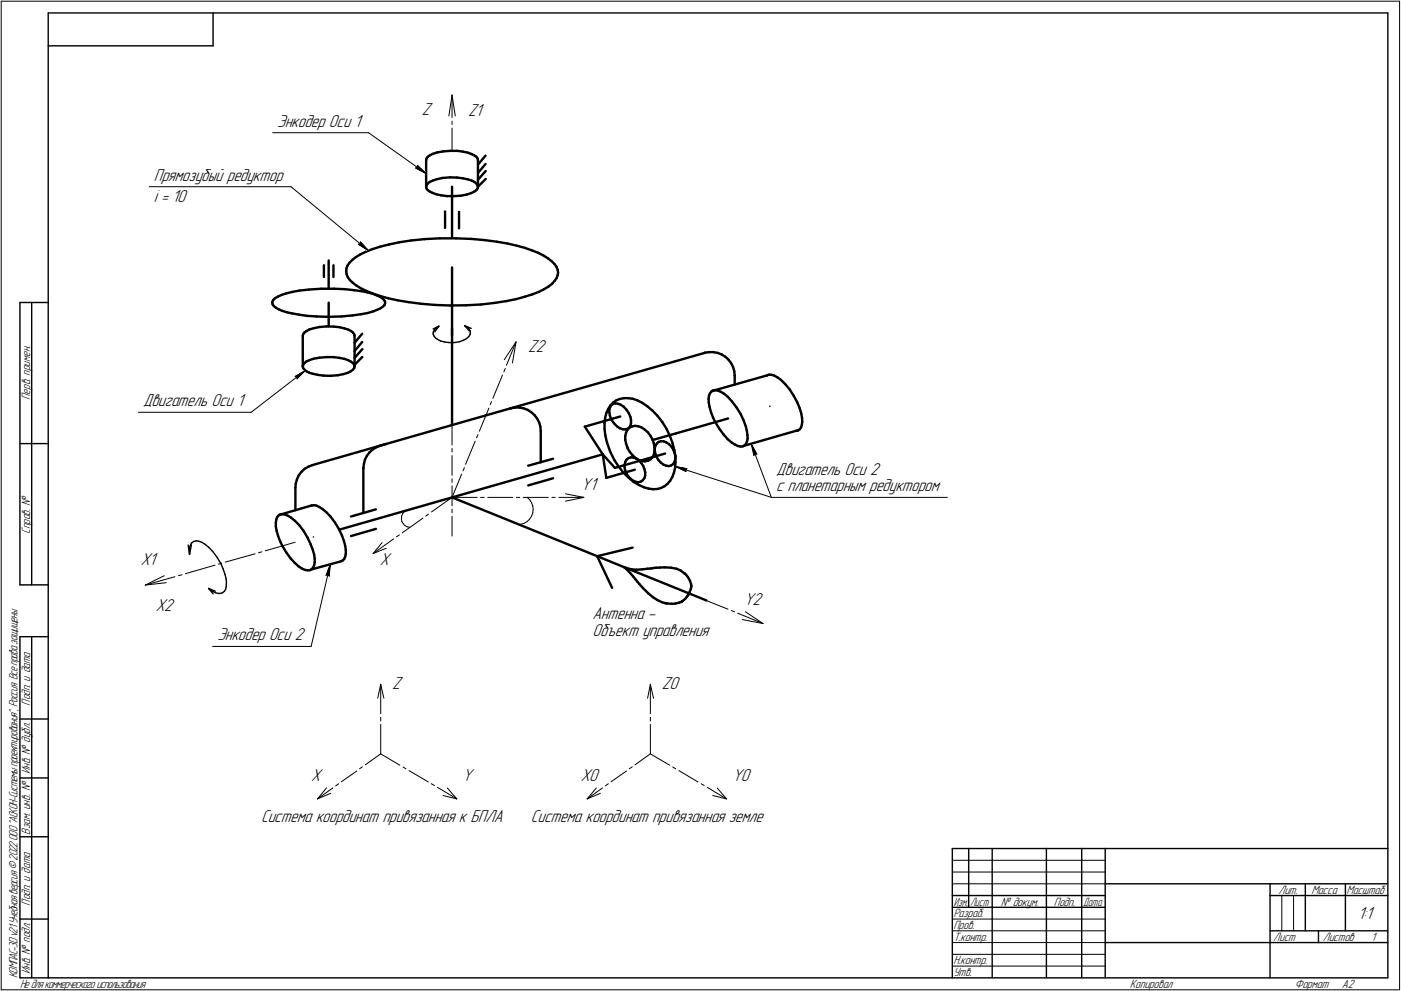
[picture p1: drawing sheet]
<svg xmlns="http://www.w3.org/2000/svg" width="595mm" height="421mm" viewBox="0 0 595 421" stroke-linecap="round" stroke-linejoin="round" font-family="sans-serif">
<defs><g id="words">
<g font-size="7.8">
<text x="117.8" y="53.8">Энкодер Оси 1</text>
<text x="179.2" y="48.7">Z</text>
<text x="198.8" y="49.3">Z1</text>
<text x="65.4" y="76.8">Прямозубый редуктор</text>
<text x="65.4" y="86">i = 10</text>
<text x="224.4" y="149.7">Z2</text>
<text x="60.8" y="172.7">Двигатель Оси 1</text>
<text x="329.7" y="201.7">Двигатель Оси 2</text>
<text x="246.9" y="208.3">Y1</text>
<text x="329.7" y="208.8">с планетарным редуктором</text>
<text x="59.8" y="239.9">X1</text>
<text x="161.4" y="240">X</text>
<text x="316.1" y="257">Y2</text>
<text x="66.2" y="259.5">X2</text>
<text x="251.7" y="263.2">Антенна -</text>
<text x="92.4" y="272.1">Энкодер Оси 2</text>
<text x="251.7" y="270.3">Объект управления</text>
<text x="166.6" y="292.8">Z</text>
<text x="281.2" y="292.8">Z0</text>
<text x="132.2" y="331.9">X</text>
<text x="196.5" y="331.9">Y</text>
<text x="246.8" y="331.9">X0</text>
<text x="311.1" y="331.9">Y0</text>
<text x="111" y="349.4">Система координат привязанная к БПЛА</text>
<text x="225.6" y="349.4">Система координат привязанная земле</text>
<text x="576.9" y="390.5">1:1</text>
</g>
<g font-size="5.4">
<text x="12.8" y="169.9" transform="rotate(-90 12.8 169.9)">Перв. примен.</text>
<text x="12.8" y="226.8" transform="rotate(-90 12.8 226.8)">Справ. №</text>
<text x="12.8" y="299.7" transform="rotate(-90 12.8 299.7)">Подп. и дата</text>
<text x="12.8" y="328.8" transform="rotate(-90 12.8 328.8)">Инв. № дубл.</text>
<text x="12.8" y="354.6" transform="rotate(-90 12.8 354.6)">Взам. инв. №</text>
<text x="543.1" y="379.8">Лит.</text>
<text x="557.1" y="379.8">Масса</text>
<text x="572" y="379.8">Масштаб</text>
<text x="12.8" y="384.7" transform="rotate(-90 12.8 384.7)">Подп. и дата</text>
<text x="405" y="389.8">Разраб.</text>
<text x="425.2" y="384.8">№ докум.</text>
<text x="447.6" y="384.8">Подп.</text>
<text x="405" y="394.8">Пров.</text>
<text x="405" y="399.8">Т.контр.</text>
<text x="540.9" y="399.8">Лист</text>
<text x="561.9" y="399.8">Листов</text>
<text x="582.4" y="399.8">1</text>
<text x="12.8" y="413.8" transform="rotate(-90 12.8 413.8)">Инв. № подл.</text>
<text x="405" y="409.8">Н.контр.</text>
<text x="7.5" y="415.5" transform="rotate(-90 7.5 415.5)">КОМПАС-3Dv21 Учебнаяверсия©2022ООО&quot;АСКОН-Системыпроектирования&quot;, Россия. Всеправазащищены.</text>
<text x="8.5" y="419.8">Недлякоммерческогоиспользования</text>
<text x="405" y="414.8">Утв.</text>
<text x="480" y="419.8">Копировал</text>
<text x="550" y="419.8">Формат</text>
<text x="570" y="419.8">A2</text>
</g>
<g font-size="5.3">
<text x="405.1" y="384.8">Изм.</text>
<text x="412.1" y="384.8">Лист</text>
<text x="460.1" y="384.8">Дата</text>
</g>
</g></defs>
<g fill="none" stroke="#000" stroke-width="1">
<path d="M181 79.3l.2 .8zM181 68.1v11.2zM181.2 78.7l-.2 .6zM181.2 67.4l-.2 .7zM181.7 78l.8-.7zM181.7 78l-.5 .7zM181.7 66.6l.9-.6zM181.7 66.6l-.5 .8zM182.5 77.3l1.4-.6zM182.6 66l1.3-.6zM183.9 76.7l1.8-.6zM183.9 65.4l1.8-.6z"/>
<path d="M185.7 76.1l2.3-.5zM185.7 64.8l2.4-.5zM188 75.6l3.2-.2zM188.1 64.3l3.2-.2zM191.2 75.4h2.9zM191.3 64.1h2.9zM192 79.3v21.3zM194.1 75.4l2.6 .4zM194.2 64.1l2.5 .3zM196.7 75.8l2 .4zM196.7 64.4l2 .5zM198.7 76.2l1.6 .5z"/>
<path d="M198.7 64.9l1.6 .5zM200.3 76.7l1.2 .6zM200.3 65.4l1.2 .6zM201.5 77.3l.9 .7zM201.5 66l.9 .6zM202.4 78l.5 .7zM202.4 66.6l.5 .7zM202.9 78.7l.1 .6zM202.9 67.3l.1 .8zM203 79.3l-.1 .8zM203 68.1v11.2zM203 79.3l3.3-3.3z"/>
<path d="M206.2 69.7l-3.2 3.8zM206.2 66.1l-3.2 3.8zM206.3 72.6l-3.3 3.8zM181.2 80.1l.5 .7zM181.7 80.8l.8 .6zM182.5 81.4l1.2 .6zM183.7 82l1.6 .5zM185.3 82.5l2.1 .5zM187.4 83l2.4 .3zM189.1 89.8v7.1zM189.8 83.3h3.1zM192.9 83.3l3-.2z"/>
<path d="M195 90v7zM195.9 83.1l2.5-.5zM198.4 82.6l1.8-.6zM200.2 82l1.2-.6zM201.4 81.4l1-.6zM202.9 80.1l-.5 .7zM137.6 112.7v5zM139.6 110.7v11.9zM141.6 112.7v5zM147.1 115.3l.1 1.2zM147.2 114l-.1 1.3zM147.2 116.5l.5 1.3z"/>
<path d="M147.7 112.8l-.5 1.2zM147.7 117.8l.9 1.2zM148.5 111.6l-.8 1.2zM148.6 119l1.3 1.1zM149.7 110.4l1.5-1.2zM149.7 110.4l-1.2 1.2zM151.2 109.2l2-1.2zM153.2 108l2.2-1.1zM155.4 106.9l2.8-1.1zM158.2 105.8l3.3-1zM161.5 104.8l3.7-.9zM165.2 103.9l4.3-.9z"/>
<path d="M169.5 103l5-.8zM174.5 102.2l5.8-.6zM180.3 101.6l6.6-.3zM186.9 101.3h6.8zM192 113.6v29.1zM193.7 101.3l6.5 .2zM200.2 101.5l5.8 .5zM206 102l5.1 .7zM211.1 102.7l4.5 .8zM215.6 103.5l3.9 .9zM219.5 104.4l3.5 .9zM223 105.3l3.1 1.1z"/>
<path d="M226.1 106.4l2.6 1zM228.7 107.4l2.3 1.2zM231 108.6l1.8 1.2zM232.8 109.8l1.6 1.2zM234.4 111l1.1 1.2zM235.5 112.2l.9 1.2zM235.6 119.3l-1.1 1.3zM236.4 113.4l.5 1.2zM236.5 118.1l-.9 1.2zM236.9 114.6l.2 1.3zM236.9 116.8l-.4 1.3zM237.1 115.9l-.2 .9z"/>
<path d="M115.7 128.6l.1 .8zM115.7 128.1v.5zM115.8 129.4l.5 .6zM116.2 127.3l.7-.6zM116.2 127.3l-.5 .8zM116.3 130l.9 .7zM116.9 126.7l1.2-.7zM117.2 130.7l1.2 .7zM118.1 126l1.5-.7zM118.4 131.4l1.5 .7zM119.6 125.3l2.1-.7zM119.9 132.1l1.9 .6z"/>
<path d="M121.7 124.6l2.4-.6zM121.8 132.7l2.4 .5zM124.1 124l3.2-.6zM124.2 133.2l2.8 .5zM127 133.7l3.4 .5zM127.3 123.4l3.9-.4zM130.4 134.2l4.1 .3zM131.2 123l5.2-.3zM131.5 140l1.8-.6zM133.3 139.4l2.4-.5zM134.5 134.5l4.9 .1zM135.7 138.9l3.1-.2z"/>
<path d="M136.4 122.7h5.5zM138.8 138.7l3 .1zM139.4 134.6l5.6-.1zM139.6 128.6v10zM141.8 138.8l2.5 .2zM141.9 122.7l4.6 .2zM144.3 139l2 .5zM145 134.5l4.7-.5zM146.3 139.5l1.6 .5zM146.5 122.9l3.8 .4zM149.7 134l3.5-.5zM149.9 120.1l1.5 1.2z"/>
<path d="M150.3 123.3l3.1 .4zM151.4 121.3l1.9 1.2zM153.2 133.5l2.9-.5zM153.3 122.5l2.3 1.1zM153.4 123.7l2.6 .5zM155.6 123.6l2.7 1.1zM156 124.2l2.2 .6zM156.1 133l2.3-.7zM158.2 124.8l1.8 .7zM158.3 124.7l3.1 1zM158.4 132.3l1.8-.6zM160 125.5l1.4 .6z"/>
<path d="M160.2 131.7l1.4-.7zM161.4 125.7l3.5 1zM161.4 126.1l1.1 .6zM161.6 131l1-.7zM162.5 126.7l.7 .8zM162.6 130.3l.7-.7zM163.2 127.5l.4 .7zM163.6 128.9l-.3 .7zM163.6 128.2v.7zM164.9 126.7l4 .9zM168.9 127.6l4.6 .8zM173.5 128.4l5.1 .6z"/>
<path d="M178.6 129l5.9 .5zM184.5 129.5l6.5 .3zM191 129.8l6.9-.1zM192 139.6v41zM197.9 129.7l6.5-.3zM204.4 129.4l5.7-.7zM210.1 128.7l5-.8zM215.1 127.9l4.2-.8zM219.3 127.1l3.6-1zM222.9 126.1l3.2-1zM226.1 125.1l2.8-1.1zM228.9 124l2.2-1.1z"/>
<path d="M231.1 122.9l1.9-1.1zM233 121.8l1.5-1.2zM128.6 142.7v13zM128.6 155.7l.2 .7zM128.8 156.4l.5 .7zM128.8 155l-.2 .7zM128.8 142l-.2 .7zM129.3 157.1l.8 .6zM129.3 154.3l.8-.7zM129.3 154.3l-.5 .7zM129.3 141.3l.9-.7zM129.3 141.3l-.5 .7z"/>
<path d="M130.1 157.7l1.2 .6zM130.1 153.6l1.4-.6zM130.2 140.6l1.3-.6zM131.3 158.3l1.6 .5zM131.5 153l1.8-.6zM132.9 158.8l2.1 .5zM133.3 152.4l2.3-.4zM135 159.3l2.4 .3zM135.6 152l3.2-.3zM137.4 159.6l3.1 .1zM138.8 151.7h2.9zM140.5 159.7l3-.3z"/>
<path d="M141.7 151.7l2.6 .4zM143.5 159.4l2.5-.5zM144.3 152.1l2 .4zM146 158.9l1.7-.5zM146.3 152.5l1.5 .5zM147.7 158.4l1.3-.7zM147.8 153l1.3 .7zM147.9 140l1.2 .6zM149 157.7l.9-.6zM149.1 153.7l.8 .6zM149.1 140.6l.8 .7zM149.9 154.3l.6 .6z"/>
<path d="M149.9 141.3l.6 .7zM150.5 156.4l-.6 .7zM150.5 154.9l.1 .8zM150.5 142l.1 .7zM150.6 142.7v13zM150.6 155.7l-.1 .7zM153.8 145.3l-3.2 3.9zM153.8 141.8l-3.2 3.8zM153.9 148.3l-3.3 3.8zM153.9 151.6l-3.3 3.4zM299.4 149.9h.1M299.4 149.9l1.8-.3z"/>
<path d="M301.2 149.6h1.8zM303 149.6l1.9 .3zM304.9 149.9l1.7 .7zM306.6 150.6l1.5 1zM308.1 151.6l1.4 1.2zM309.5 152.8l1.1 1.5zM310.6 154.3l.8 1.7zM311.4 156l.5 1.7zM311.9 157.7l.2 1.8zM312.1 159.5v3.9zM325.9 159.4l.8-.2zM325.9 159.4h.1"/>
<path d="M326.7 159.2l1 .1zM327.7 159.3l1.2 .3zM328.9 159.6l1.4 .8zM217 173.5h.1M216.9 173.5l82.4-23.6zM217 173.5l1.8-.4zM218.8 173.1h1.8zM220.6 173.1l1.8 .4zM222.4 173.5l1.8 .7zM224.2 174.2l1.5 1zM225.7 175.2l1.4 1.2zM227.1 176.4l1.1 1.5z"/>
<path d="M228.2 177.9l.8 1.6zM229 179.5l.5 1.8zM256.8 179.8v2.5zM257 177.5l-.2 2.3zM257.6 175.5l-.6 2zM258.3 173.8l-.7 1.7zM258.8 174v1.2zM258.8 175.2l.3 1.4zM259.1 176.6l.6 1.5zM259.2 173l-.4 1zM259.2 172.3l-.9 1.5zM259.7 172.1l.7-.5z"/>
<path d="M259.7 172.1l-.5 .9zM259.7 178.1l.1 .4zM259.8 178.5l1.1 1.4zM260.4 171l1.4-.9zM260.4 171l-1.2 1.3zM260.4 171.6l1-.2zM260.9 179.9l1.2 1.3zM261.4 171.4l1.1 .1zM261.8 170.1l1.5-.6zM262.5 171.5l1.2 .5zM263.3 169.5l1.7-.3zM263.7 172l1.2 .8z"/>
<path d="M264.9 172.8l1.2 1.3zM265 169.2h1.8zM266.1 174.1l1 1.5zM266.8 169.2l1.9 .2zM267.1 175.6l.7 1.5zM267.8 177.1l.3 1.5zM268.1 179.8l-.3 1zM268.1 178.6v1.2zM268.7 169.4l2.1 .7zM270.8 170.1l2.1 1.1zM272.9 171.2l2.1 1.4zM275 172.6l2.2 1.9z"/>
<path d="M277.2 174.5l2.1 2.2zM279.3 176.7l2 2.6zM281.3 179.3l1.8 2.9zM301 169.5l.1 1.5zM301.1 171l.3 1.9zM301.2 168.1l-.2 1.4zM301.4 172.9l.6 2.2zM301.6 167.1l-.4 1zM302 175.1l.9 2.4zM302.2 166.4l.7-.5zM302.2 166.4l-.6 .7zM302.5 166.1l23.3-6.6z"/>
<path d="M302.9 165.9l1-.1zM302.9 177.5l.9 1.7zM303.8 179.2l1.7 2.8zM303.9 165.8l1 .1zM304.9 165.9l1.3 .6zM306.2 166.5l1.4 .8zM307.6 167.3l1.6 1.4zM309.2 168.7l1.7 1.8zM310.9 170.5l1.9 2.5zM312.8 173l1.7 2.8zM314.5 175.8l1.3 2.7zM315.8 178.5l.9 2.4z"/>
<path d="M330.3 160.4l1.5 1.1zM331.8 161.5l1.7 1.7zM333.5 163.2l1.9 2.2zM335.4 165.4l1.7 2.7zM337.1 168.1l1.6 2.8zM338.7 170.9l1 2.5zM339.7 173.4l.7 2.3zM340.4 175.7l.3 1.8zM340.7 177.5l.1 1.7zM340.8 179.2l-.2 1.3zM129.4 199.2l1.6-.9zM131 198.3l1.7-.7z"/>
<path d="M132.7 197.6l31.3-9zM154.3 199v18.9zM154.3 198.9h.1M154.6 197.1l-.3 1.8zM155 195.3l-.4 1.8zM155.9 193.6l-.9 1.7zM157 192.2l1.3-1.3zM157 192.2l-1.1 1.4zM158.3 190.9l1.6-.9zM159.9 190l1.7-.7zM161.6 189.3l30.4-8.7zM192 180.6l24.9-7.1z"/>
<path d="M224.4 197.9l10.5-3zM229.5 181.3l.2 1.8zM229.7 183.1v13.3zM248.4 181.3l7.6 11.7zM248.4 181.3l15.1-4.3zM256 193l1.6 10zM256 193l5.2 5.8zM256.8 182.3l.3 2.7zM257.1 185l.7 2.9zM257.8 187.9l1 3zM258.8 190.9l.7 1.6zM259.5 192.5l1.5 3.1z"/>
<path d="M261 195.6l1.9 2.8zM261.2 198.8l21.3-6.1zM262.1 181.2l1.2 .7zM262.9 198.4l2 2.5zM263.3 181.9l1.3 .5zM264.6 182.4l1 .1zM265.3 197.4v1.4zM265.3 198.8l.4 1.4zM265.6 185.3v1.6zM265.6 186.9l.3 1.6zM265.6 182.5l.9-.3zM265.6 196.3l-.3 1.1z"/>
<path d="M265.9 183.8l-.3 1.5zM265.9 188.5l.6 1.7zM266.1 195.3l.9-.7zM266.1 195.3l-.5 1zM266.5 182.6l-.6 1.2zM266.5 190.2l.1 .3zM266.5 182.2l.8-.5zM266.6 190.5l.9 1.5zM267 194.6l1-.3zM267.4 181.7l1.1-.5zM267.4 181.7l-.9 .9zM267.5 192l1.1 1.4z"/>
<path d="M267.8 180.8l-.5 .9zM268 194.3l1.1 .1zM268.5 181.2l1.2-.3zM268.6 193.4l1.3 1.2zM269.1 194.4l1.2 .4zM269.7 180.9l1.4 .2zM269.9 194.6l1.4 .8zM270.3 194.8l1.1 .8zM271.1 181.1l1.4 .5zM271.3 195.4l1.4 .5zM271.4 195.6l1 1.1zM272.4 196.7l.8 1.3z"/>
<path d="M272.5 181.6l1.4 .9zM272.7 195.9l1.4 .1zM273.2 198l.5 1.3zM273.7 199.3l.4 1.4zM273.9 182.5l1.3 1.1zM274.1 196l1.2-.3zM275.2 183.6l1.1 1.5zM275.3 195.7l1.1-.5zM276.3 185.1l.8 1.5zM277.1 186.6l.6 1.7zM277.2 194.2l-.8 1zM277.3 186.9l9.8-2.8z"/>
<path d="M277.7 188.3l.3 1.7zM277.8 193l-.6 1.2zM278 191.6l-.2 1.4zM278 190v1.6zM278.1 190.6l.1 1.3zM278.2 191.9l.4 1.4zM278.4 189.4l-.3 1.2zM278.6 193.3l.3 .8zM278.9 194.1l.8 1.3zM279 188.5l.7-.7zM279 188.5l-.6 .9zM279.7 195.4l1 1.1z"/>
<path d="M279.7 187.8l1.1-.3zM280.7 196.5l1.1 .9zM280.8 187.5h1.1zM281.8 197.4l1.2 .5zM281.9 187.5l1.1 .5zM283 197.9l1.1 .1zM283 188l1.2 .7zM283.1 182.2l1.5 3.1zM284.1 198l1-.2zM284.2 188.7l1 1.1zM284.6 185.3l1.1 2.9zM285.1 197.8l.8-.6z"/>
<path d="M285.2 189.8l.8 1.3zM285.7 188.2l.7 3zM286 191.1l.6 1.3zM286.4 191.2l.5 2.7zM286.5 196.3l-.6 .9zM286.6 192.4l.3 1.4zM286.8 198.8l-.5 2.1zM286.9 193.9v2.6zM286.9 195.2l-.4 1.1zM286.9 196.5l-.1 2.3zM286.9 193.8v1.4zM287.1 184.1l22.2-6.3z"/>
<path d="M305.5 182l1.8 2.6zM307.3 184.6l1.8 2zM309.1 186.6l1.6 1.4zM310.7 188l1.5 .9zM312.2 188.9l1.2 .6zM313.4 189.5l1.1 .2zM314.5 189.7h1.1zM315.6 189.7l.7-.5zM316.1 189.4l23.2-6.7zM316.7 180.9l.5 2.1zM316.9 188.6l-.6 .6zM317.2 183l.3 1.8z"/>
<path d="M317.3 187.5l-.4 1.1zM317.5 184.8l.1 1.6zM317.6 186.4l-.3 1.1zM338.2 183l.8-.1zM339 182.9l.8-.5zM340.3 181.6l-.5 .8zM340.6 180.5l-.3 1.1zM117.7 219.8l-.4 1zM118.3 219l.7-.4zM118.3 219l-.6 .8zM118.6 218.8l13.6-4zM119 218.6l1-.2z"/>
<path d="M120 218.4l1.1 .2zM121.1 218.6l1.2 .5zM122.3 219.1l1.4 .9zM123.7 220l1.6 1.3zM125.5 207.2v9.5zM125.6 205.4l-.1 1.8zM126.2 203.6l-.6 1.8zM126.9 201.9l-.7 1.7zM128 200.5l-1.1 1.4zM128 200.5l1.4-1.3zM132.3 214.8h.1M132.3 214.8l1-.2z"/>
<path d="M133.3 214.6l1.1 .2zM134.4 214.8l1.2 .6zM135.6 215.4l1.5 .9zM137.1 216.3l1.6 1.4zM138.7 217.7l1.8 1.8zM140.5 219.5l1.8 2.6zM149.1 219.5l10.6-3.1zM192 211.3l61.7 25zM224.4 206.2l10.5-3zM257.6 203l12.1-3.4zM264.9 200.9l2.2 2.1zM265.7 200.2l.3 .8z"/>
<path d="M266 201l.8 1.3zM266.8 202.3l1 1.1zM267.1 203l2.1 1.8zM267.8 203.4l1.1 .8zM268.9 204.2l1.2 .5zM269.2 204.8l2.2 1.3zM270.1 204.7l1.1 .2zM271.2 204.9l1-.3zM271.4 206.1l2.1 .9zM272.2 204.6l.8-.6zM273.5 207l2 .6zM273.7 203.1l-.7 .9z"/>
<path d="M274.1 202l-.4 1.1zM274.1 200.7v1.3zM275.5 207.6l1.9 .3zM277.4 207.9l1.7-.1zM279.1 207.8l1.7-.5zM280.8 207.3l1.5-.7zM282.3 206.6l1.2-1zM284.6 204.3l-1.1 1.3zM285.6 202.7l-1 1.6zM286.3 200.9l-.7 1.8zM117.2 222.1v1.6zM117.2 223.7l.3 1.9z"/>
<path d="M117.3 220.8l-.1 1.3zM117.5 225.6l.6 2.1zM118.1 227.7l.9 2.4zM119 230.1l.9 1.7zM119.9 231.8l1.7 2.9zM121.6 234.7l1.8 2.5zM123.4 237.2l1.8 2zM125.2 239.2l1.6 1.4zM125.3 221.3l1.8 1.8zM127.1 223.1l1.8 2.5zM128.9 225.6l1.7 2.8zM130.6 228.4l1.3 2.7z"/>
<path d="M131.9 231.1l.9 2.4zM132.8 233.5l.6 2.1zM133.4 235.6l.3 1.8zM133.7 238.9l-.3 1.3zM133.7 237.4v1.5zM142.3 222.1l1.7 2.8zM144 224.9l1.3 2.7zM144.1 225l111.9-32zM144.8 238.5l.8-.4zM145.3 227.6l.8 2.4zM145.6 238.1l.6-.6zM146.1 230l.5 2z"/>
<path d="M146.6 236.5l-.4 1zM146.6 232l.3 1.8zM146.9 235.3l-.3 1.2zM146.9 233.8v1.5zM149.1 227.8l10.6-3.1zM253.7 236.3l11.6 4.7zM253.7 236.3l15-3.6zM253.7 236.3l6.3 13.5zM126.8 240.6l1.5 1zM128.3 241.6l1.2 .5zM129.5 242.1l1.1 .2zM130.6 242.3l1.1-.1z"/>
<path d="M131.7 242.2l.7-.4zM132.2 242l12.6-3.5zM133 241.1l-.6 .7zM133.4 240.2l-.4 .9zM265.3 241l1.4 .6zM265.3 241l.6 .6zM265.3 241l34.8 14.1zM265.9 241.6l1.8 1.9zM266.7 241.6l1.6 .3zM267.7 243.5l1.3 1.4zM268.3 241.9l2 .2zM269 244.9l.9 1.2z"/>
<path d="M269.9 246.1l.8 1zM270.3 242.1l2.6-.2zM270.7 247.1l.9 1.1zM271.6 248.2l1.5 1.7zM272.9 241.9l2.2-.3zM273.1 249.9l2.2 2.2zM275.1 241.6h1.2zM275.3 252.1l2.1 1.6zM276.3 241.6l.7-.1zM277 241.5l.8-.2zM277.4 253.7l1.8 1.2zM277.8 241.3l1-.1z"/>
<path d="M278.8 241.2l1.4-.1zM279.2 254.9l2 1zM280.2 241.1l2.2-.1zM281.2 255.9l1.2 .3zM282.4 241l2.8 .2zM282.4 256.2l.6 .2zM283 256.4h.3zM283.3 256.4l1.9 .1zM285.2 241.2l2.2 .4zM285.2 256.5h1.7zM286.9 256.5l1.6-.5zM287.4 241.6l1.7 .8z"/>
<path d="M288.5 256l.8-.2zM289.1 242.4l1.5 1.1zM289.3 255.8l.3-.3zM289.8 255.4h.1M289.9 255.4l1.1-.9zM289.9 255.4h.1M290.6 243.5h.1M290.7 243.5l.2 .3zM290.9 243.8l.5 .4zM291.4 244.2l.9 1.1zM291.8 253.5l-.8 1zM292.2 253l-.4 .5z"/>
<path d="M292.3 245.3l.8 1.5zM292.4 252.7l-.2 .3zM292.4 252.6h.1M292.5 252.5h.1M292.9 251.5l-.4 1zM293.1 246.8l.4 1.4zM293.5 250.2l-.6 1.3zM293.5 248.2l.1 .6zM293.6 248.8h.1M293.6 249v.4zM293.6 249.4l-.1 .8z"/>
</g>
<g fill="none" stroke="#000" stroke-width=".59">
<path d="M20.5 5.5v410zM20.5 5.5h569zM20.5 19.5h70zM90.5 5.5v14zM589.5 5.5v410zM8.5 128.5v120zM8.5 128.5h12zM13.5 128.5v120zM184 139.8l2.4-1.2zM185.3 139.4l1.1-.8zM185.3 139.4l-.8 .8zM186.4 138.6l-1.7 2.4z"/>
<path d="M197.4 138.4l.9 .5zM197.4 138.4l2 2.2zM197.4 138.4l2.8 1.1zM198.3 138.9l.8 .7zM199.1 139.6l.5 .9zM184 141.9l.3 .8zM184.1 141.1l-.1 .8zM184.3 142.7l.6 .8zM184.5 140.2l-.4 .9zM184.9 143.5l.9 .7zM185.8 144.2l1.3 .7zM187.1 144.9l1.7 .4z"/>
<path d="M188.8 145.3l2 .2zM190.8 145.5h2.2zM193 145.5l2.2-.3zM195.2 145.2l1.7-.7zM196.9 144.5l1.3-.7zM198.2 143.8l.9-.8zM199.6 142.2l-.5 .8zM199.6 140.5l.2 .8zM199.8 141.3l-.2 .9zM327 172.6h.1M8.5 188.5h12zM79.9 231.6l.6 3.9z"/>
<path d="M80.4 233.7l.1 1.6zM80.5 235.3v.2zM80.6 232.3l-.2 1.4zM81 231.3l-.4 1zM81.3 231.6l-.8 3.9zM81.5 230.5l.9-.5zM81.5 230.5l-.5 .8zM82.4 230l.9-.2zM83.3 229.8l1.1 .2zM84.4 230l1.3 .4zM85.7 230.4l1.3 .8zM87 231.2l1.6 1.3z"/>
<path d="M88.6 232.5l1.7 1.8zM90.3 234.3l1.8 2.3zM92.1 236.6l1.6 2.7zM93.7 239.3l1.1 2.5zM133.1 228.1h.1M8.5 248.5h12zM88.6 250l1.5 1.1zM88.6 250l1.9 2.3zM88.6 250l2.8 1.2zM90.1 251.1l1.3 .7zM91.4 251.8l1.3 .3zM92.7 252.1h1z"/>
<path d="M93.7 252.1l.9-.3zM94.6 251.8l.7-.6zM94.8 241.8l.8 2.3zM95.6 244.1l.5 1.9zM95.8 250.4l-.5 .8zM96.1 249.2l-.3 1.2zM96.1 246l.1 1.7zM96.2 247.7l-.1 1.5zM8.5 270.5v145zM8.5 270.5h12zM13.5 270.5v145zM8.5 305.5h12z"/>
<path d="M8.5 330.5h12zM8.5 355.5h12zM404.5 360.5h185zM404.5 360.5v55zM411.5 360.5v25zM421.5 360.5v55zM444.5 360.5v55zM459.5 360.5v55zM469.5 360.5v55zM469.5 375.5h120zM539.5 375.5v40zM554.5 375.5v20z"/>
<path d="M571.5 375.5v20zM8.5 390.5h12zM404.5 380.5h65zM404.5 385.5h65zM539.5 380.5h15zM539.5 395.5h50zM554.5 380.5h35zM560.1 395.5v5zM8.5 415.5h12zM20.5 415.5h569zM469.5 400.5h70zM539.5 400.5h50z"/>
</g>
<g fill="none" stroke="#000" stroke-width=".42">
<path d="M.5 .5v420zM.5 .5h594zM594.5 .5v420zM115.8 56.4h40.7zM156.5 56.4l24.5 17.3zM192 54.4v9.6zM192 51.5v1.4zM192 40.4v9.6zM192 40.4l1.4 8.9zM192 40.4l-1.3 8.9zM63.4 79.3h60.2zM123.6 79.3l32.9 27.2z"/>
<path d="M176.5 71.4l4.5 2.3zM176.5 71.4l.9-.3zM177.3 70.3l.1 .8zM177.3 70.3l3.7 3.4zM152.2 103.8l4.3 2.7zM152.2 103.8l.9-.2zM153.1 102.8v.8zM153.1 102.8l3.4 3.7zM125.4 159.9l.8 .3zM125.4 159.9l4.3-2.5zM129.7 157.4l-3.5 3.6zM213.4 159.3l-4 9.9z"/>
<path d="M214.6 156.5l-.6 1.5zM219.2 145.3l-4.1 9.9zM219.2 145.3l-1.5 8.9zM219.2 145.3l-5 7.5zM58.8 175.2h47.9zM106.7 175.2l23-17.8zM126.2 160.2v.8zM207.7 173.4l-4.1 9.8zM208.8 170.6l-.6 1.4zM192 180.6v8.5zM192 190.5v1.5zM192 193.5v8.4z"/>
<path d="M197.3 198.7l-.6 1.4zM201.8 187.5l-4 9.8zM203 184.7l-.6 1.3zM286.9 198.2l4.9 .9zM286.9 198.2l4.5 2.1zM286.9 198.2l40.8 13.1zM291.1 199.6l.7-.5zM291.1 199.6l.3 .7zM319.1 188.6l2.4 4.4zM319.1 188.6l1.1 4.9zM319.1 188.6l8.6 22.7zM320.7 192.7l.8 .3z"/>
<path d="M320.7 192.7l-.5 .8zM170.6 219.3l-.1 1.2zM171 218.3l-.4 1zM171.7 217.4l-.7 .9zM171.7 217.4l.8-.5zM180.8 219.3l1.2-.9zM183.3 217.5l8.7-6.2zM192 203.5v1.5zM192 206.4v8.5zM192 216.3v1.5zM192 219.4v8.4zM192 211.3h10.7z"/>
<path d="M196.1 201.4l-4.1 9.9zM204.1 211.3h1.6zM207.2 211.3h10.6zM219.3 211.3h1.5zM222.2 211.3h10.7zM223.9 211.3l1.1 1zM225 212.3l.8 1.3zM225.8 213.6l.5 1.4zM225.8 219.3l-.8 1.3zM226.3 215l.2 1.4zM226.3 217.9l-.5 1.4zM226.5 216.4l-.2 1.5z"/>
<path d="M234.4 211.3h1.5zM237.4 211.3h10.6zM240.2 212.9l7.8-1.6zM240.2 209.8l7.8 1.5zM327.7 211.3h74.7zM92.8 239.7l1.4-.4zM95.7 238.8l12.7-3.5zM109.8 234.9l1.5-.5zM112.7 234l12.7-3.6zM140.3 239.7l-.4 5.1zM140.3 239.7l-1.8 4.7zM140.3 239.7l-8.1 35z"/>
<path d="M158.5 235.2l8.7-6.3zM158.5 235.2l5.6-2.3zM162.3 230.5l-3.8 4.7zM168.4 228.1l1.3-.9zM170.5 220.5l.2 1.1zM170.7 221.6l.6 .9zM170.9 226.4l8.8-6.3zM171.3 222.5l.7 .9zM172 223.4l1.1 .5zM173.1 223.9l1.1 .1zM220.5 222.8h.7zM221.2 222.8l1.5-.5z"/>
<path d="M222.7 222.3l1.2-.7zM223.9 221.6l1.1-1zM253.7 236.3l10.7 4.4zM61.7 248.6l12.6-3.6zM61.7 248.6l8.1-4zM61.7 248.6l8.9-1zM75.8 244.6l1.5-.4zM78.7 243.8l12.7-3.7zM138.5 244.4l.8-.3zM139.3 244.1l.6 .7zM265.9 241.2l1.3 .6zM268.6 242.4l10.8 4.3z"/>
<path d="M280.8 247.3l1.3 .6zM283.5 248.4l10.8 4.4zM295.7 253.3l1.4 .6zM298.4 254.5l10.8 4.3zM310.6 259.4l1.4 .5zM316.7 259.9l7.4 5zM90.3 274.7h41.9zM313.4 260.5l10.7 4.4zM315.3 263.2l8.8 1.7zM161.7 290.7v12.6zM161.7 290.7l-1.3 6zM161.7 290.7l1.4 6z"/>
<path d="M276.3 290.7v12.6zM276.3 290.7l-1.2 6zM276.3 290.7l1.3 6zM161.7 307.8v12.5zM161.7 304.8v1.5zM276.3 307.8v12.5zM276.3 304.8v1.5zM134.9 339.4l6.5-4.6zM134.9 339.4l5.6-2.3zM138.7 334.8l-3.8 4.6zM142.6 333.9l1.2-.9zM145 332.1l6.6-4.5z"/>
<path d="M152.7 326.6l1.2-.8zM155.2 325l6.5-4.7zM161.7 320.3l8.1 4.8zM171.2 325.9l1.3 .7zM173.7 327.4l8.2 4.8zM183.2 333l1.4 .8zM185.8 334.5l8.3 4.9zM188.2 338l5.9 1.4zM190 334.8l4.1 4.6zM249.4 339.4l6.5-4.6zM249.4 339.4l5.6-2.3zM253.3 334.8l-3.9 4.6z"/>
<path d="M257.1 333.9l1.3-.9zM259.6 332.1l6.5-4.5zM267.3 326.6l1.3-.8zM269.7 325l6.6-4.7zM276.3 320.3l8.2 4.8zM285.7 325.9l1.3 .7zM288.4 327.4l8.1 4.8zM297.9 333l1.2 .8zM300.4 334.5l8.2 4.9zM302.8 338l5.8 1.4zM304.6 334.8l4 4.6zM404.5 370.5h65z"/>
<path d="M404.5 375.5h65zM404.5 365.5h65zM404.5 390.5h65zM404.5 395.5h65zM544.5 380.5v15zM549.5 380.5v15zM404.5 400.5h65zM404.5 405.5h65zM404.5 410.5h65zM.5 420.5h594z"/>
</g>
<g fill="#fff" stroke="#fff" stroke-width=".42">
<path d="M316.1 251.4h8.6zM316.1 251.5h8.6zM316.1 251.5h8.6zM316.1 251.6h8.6zM316.1 251.7h8.6zM316.1 251.8h8.6zM316.1 251.9h8.6zM316.1 252h8.6zM316.1 252.1h8.6zM316.1 252.1h8.6zM316.1 252.2h8.6zM316.1 252.3h8.6zM316.1 252.4h8.6zM316.1 252.5h8.6zM316.1 252.6h8.6zM316.1 252.6h8.6zM316.1 252.7h8.6zM316.1 252.8h8.6zM316.1 252.9h8.6zM316.1 253h8.6zM316.1 253.1h8.6zM316.1 253.2h8.6zM316.1 253.2h8.6zM316.1 253.3h8.6zM316.1 253.4h8.6zM316.1 253.5h8.6zM316.1 253.6h8.6zM316.1 253.7h8.6zM316.1 253.7h8.6zM316.1 253.8h8.6zM316.1 253.9h8.6zM316.1 254h8.6zM316.1 254.1h8.6zM316.1 254.2h8.6zM316.1 254.3h8.6zM316.1 254.3h8.6zM316.1 254.4h8.6zM316.1 254.5h8.6zM316.1 254.6h8.6zM316.1 254.7h8.6zM316.1 254.8h8.6zM316.1 254.8h8.6zM316.1 254.9h8.6zM316.1 255h8.6zM316.1 255.1h8.6zM316.1 255.2h8.6zM316.1 255.3h8.6zM316.1 255.4h8.6zM316.1 255.4h8.6zM316.1 255.5h8.6zM316.1 255.6h8.6zM316.1 255.7h8.6zM316.1 255.8h8.6zM316.1 255.9h8.6zM316.1 255.9h8.6zM316.1 256h8.6zM316.1 256.1h8.6zM316.1 256.2h8.6zM316.1 256.3h8.6zM316.1 256.4h8.6zM316.1 256.5h8.6zM316.1 256.5h8.6zM316.1 256.6h8.6zM316.1 256.7h8.6zM316.1 256.8h8.6zM316.1 256.9h8.6zM316.1 257h8.6zM316.1 257h8.6zM316.1 257.1h8.6zM316.1 257.2h8.6zM316.1 257.3h8.6zM316.1 257.4h8.6zM316.1 257.5h8.6zM316.1 257.6h8.6zM316.1 257.6h8.6zM316.1 257.7h8.6zM316.1 257.8h8.6zM316.1 257.9h8.6zM316.1 258h8.6zM316.1 258.1h8.6zM316.1 258.1h8.6zM316.1 258.2h8.6zM316.1 258.3h8.6zM316.1 258.4h8.6z"/>
<path d="M224.4 144.2h8.2zM224.4 144.3h8.2zM224.4 144.4h8.2zM224.4 144.4h8.2zM224.4 144.5h8.2zM224.4 144.6h8.2zM224.4 144.7h8.2zM224.4 144.8h8.2zM224.4 144.9h8.2zM224.4 144.9h8.2zM224.4 145h8.2zM224.4 145.1h8.2zM224.4 145.2h8.2zM224.4 145.3h8.2zM224.4 145.4h8.2zM224.4 145.5h8.2zM224.4 145.5h8.2zM224.4 145.6h8.2zM224.4 145.7h8.2zM224.4 145.8h8.2zM224.4 145.9h8.2zM224.4 146h8.2zM224.4 146h8.2zM224.4 146.1h8.2zM224.4 146.2h8.2zM224.4 146.3h8.2zM224.4 146.4h8.2zM224.4 146.5h8.2zM224.4 146.6h8.2zM224.4 146.6h8.2zM224.4 146.7h8.2zM224.4 146.8h8.2zM224.4 146.9h8.2zM224.4 147h8.2zM224.4 147.1h8.2zM224.4 147.2h8.2zM224.4 147.2h8.2zM224.4 147.3h8.2zM224.4 147.4h8.2zM224.4 147.5h8.2zM224.4 147.6h8.2zM224.4 147.7h8.2zM224.4 147.7h8.2zM224.4 147.8h8.2zM224.4 147.9h8.2zM224.4 148h8.2zM224.4 148.1h8.2zM224.4 148.2h8.2zM224.4 148.3h8.2zM224.4 148.3h8.2zM224.4 148.4h8.2zM224.4 148.5h8.2zM224.4 148.6h8.2zM224.4 148.7h8.2zM224.4 148.8h8.2zM224.4 148.8h8.2zM224.4 148.9h8.2zM224.4 149h8.2zM224.4 149.1h8.2zM224.4 149.2h8.2zM224.4 149.3h8.2zM224.4 149.4h8.2zM224.4 149.4h8.2zM224.4 149.5h8.2zM224.4 149.6h8.2zM224.4 149.7h8.2zM224.4 149.8h8.2zM224.4 149.9h8.2zM224.4 149.9h8.2zM224.4 150h8.2zM224.4 150.1h8.2zM224.4 150.2h8.2zM224.4 150.3h8.2zM224.4 150.4h8.2zM224.4 150.5h8.2zM224.4 150.5h8.2zM224.4 150.6h8.2zM224.4 150.7h8.2zM224.4 150.8h8.2zM224.4 150.9h8.2zM224.4 151h8.2zM224.4 151h8.2zM224.4 151.1h8.2zM224.4 151.2h8.2z"/>
<path d="M247 202.7h7.4zM247 202.8h7.4zM247 202.9h7.4zM247 202.9h7.4zM247 203h7.4zM247 203.1h7.4zM247 203.2h7.4zM247 203.3h7.4zM247 203.4h7.4zM247 203.5h7.4zM247 203.5h7.4zM247 203.6h7.4zM247 203.7h7.4zM247 203.8h7.4zM247 203.9h7.4zM247 204h7.4zM247 204h7.4zM247 204.1h7.4zM247 204.2h7.4zM247 204.3h7.4zM247 204.4h7.4zM247 204.5h7.4zM247 204.6h7.4zM247 204.6h7.4zM247 204.7h7.4zM247 204.8h7.4zM247 204.9h7.4zM247 205h7.4zM247 205.1h7.4zM247 205.1h7.4zM247 205.2h7.4zM247 205.3h7.4zM247 205.4h7.4zM247 205.5h7.4zM247 205.6h7.4zM247 205.7h7.4zM247 205.7h7.4zM247 205.8h7.4zM247 205.9h7.4zM247 206h7.4zM247 206.1h7.4zM247 206.2h7.4zM247 206.2h7.4zM247 206.3h7.4zM247 206.4h7.4zM247 206.5h7.4zM247 206.6h7.4zM247 206.7h7.4zM247 206.8h7.4zM247 206.8h7.4zM247 206.9h7.4zM247 207h7.4zM247 207.1h7.4zM247 207.2h7.4zM247 207.3h7.4zM247 207.3h7.4zM247 207.4h7.4zM247 207.5h7.4zM247 207.6h7.4zM247 207.7h7.4zM247 207.8h7.4zM247 207.9h7.4zM247 207.9h7.4zM247 208h7.4zM247 208.1h7.4zM247 208.2h7.4zM247 208.3h7.4zM247 208.4h7.4zM247 208.4h7.4zM247 208.5h7.4zM247 208.6h7.4zM247 208.7h7.4zM247 208.8h7.4zM247 208.9h7.4zM247 209h7.4zM247 209h7.4zM247 209.1h7.4zM247 209.2h7.4zM247 209.3h7.4zM247 209.4h7.4zM247 209.5h7.4zM247 209.5h7.4zM247 209.6h7.4zM247 209.7h7.4z"/>
<path d="M251.7 257.6h28.1zM251.7 257.7h28.1zM251.7 257.8h28.1zM251.7 257.9h28.1zM251.7 258h28.1zM251.7 258.1h28.1zM251.7 258.1h28.1zM251.7 258.2h28.1zM251.7 258.3h28.1zM251.7 258.4h28.1zM251.7 258.5h28.1zM251.7 258.6h28.1zM251.7 258.7h28.1zM251.7 258.7h28.1zM251.7 258.8h28.1zM251.7 258.9h28.1zM251.7 259h28.1zM251.7 259.1h28.1zM251.7 259.2h28.1zM251.7 259.2h28.1zM251.7 259.3h28.1zM251.7 259.4h28.1zM251.7 259.5h28.1zM251.7 259.6h28.1zM251.7 259.7h28.1zM251.7 259.8h28.1zM251.7 259.8h28.1zM251.7 259.9h28.1zM251.7 260h28.1zM251.7 260.1h28.1zM251.7 260.2h28.1zM251.7 260.3h28.1zM251.7 260.3h28.1zM251.7 260.4h28.1zM251.7 260.5h28.1zM251.7 260.6h28.1zM251.7 260.7h28.1zM251.7 260.8h28.1zM251.7 260.9h28.1zM251.7 260.9h28.1zM251.7 261h28.1zM251.7 261.1h28.1zM251.7 261.2h28.1zM251.7 261.3h28.1zM251.7 261.4h28.1zM251.7 261.5h28.1zM251.7 261.5h28.1zM251.7 261.6h28.1zM251.7 261.7h28.1zM251.7 261.8h28.1zM251.7 261.9h28.1zM251.7 262h28.1zM251.7 262h28.1zM251.7 262.1h28.1zM251.7 262.2h28.1zM251.7 262.3h28.1zM251.7 262.4h28.1zM251.7 262.5h28.1zM251.7 262.6h28.1zM251.7 262.6h28.1zM251.7 262.7h28.1zM251.7 262.8h28.1zM251.7 262.9h28.1zM251.7 263h28.1zM251.7 263.1h28.1zM251.7 263.1h28.1zM251.7 263.2h28.1zM251.7 263.3h28.1zM251.7 263.4h28.1zM251.7 263.5h28.1zM251.7 263.6h28.1zM251.7 263.7h28.1zM251.7 263.7h28.1zM251.7 263.8h28.1zM251.7 263.9h28.1zM251.7 264h28.1zM251.7 264.1h28.1zM251.7 264.2h28.1zM251.7 264.2h28.1zM251.7 264.3h28.1zM251.7 264.4h28.1zM251.7 264.5h28.1zM251.7 264.6h28.1zM251.7 264.7h28.1z"/>
<path d="M251.7 264.8h50.7zM251.7 264.8h50.7zM251.7 264.9h50.7zM251.7 265h50.7zM251.7 265.1h50.7zM251.7 265.2h50.7zM251.7 265.3h50.7zM251.7 265.3h50.7zM251.7 265.4h50.7zM251.7 265.5h50.7zM251.7 265.6h50.7zM251.7 265.7h50.7zM251.7 265.8h50.7zM251.7 265.9h50.7zM251.7 265.9h50.7zM251.7 266h50.7zM251.7 266.1h50.7zM251.7 266.2h50.7zM251.7 266.3h50.7zM251.7 266.4h50.7zM251.7 266.4h50.7zM251.7 266.5h50.7zM251.7 266.6h50.7zM251.7 266.7h50.7zM251.7 266.8h50.7zM251.7 266.9h50.7zM251.7 267h50.7zM251.7 267h50.7zM251.7 267.1h50.7zM251.7 267.2h50.7zM251.7 267.3h50.7zM251.7 267.4h50.7zM251.7 267.5h50.7zM251.7 267.5h50.7zM251.7 267.6h50.7zM251.7 267.7h50.7zM251.7 267.8h50.7zM251.7 267.9h50.7zM251.7 268h50.7zM251.7 268.1h50.7zM251.7 268.1h50.7zM251.7 268.2h50.7zM251.7 268.3h50.7zM251.7 268.4h50.7zM251.7 268.5h50.7zM251.7 268.6h50.7zM251.7 268.6h50.7zM251.7 268.7h50.7zM251.7 268.8h50.7zM251.7 268.9h50.7zM251.7 269h50.7zM251.7 269.1h50.7zM251.7 269.2h50.7zM251.7 269.2h50.7zM251.7 269.3h50.7zM251.7 269.4h50.7zM251.7 269.5h50.7zM251.7 269.6h50.7zM251.7 269.7h50.7zM251.7 269.7h50.7zM251.7 269.8h50.7zM251.7 269.9h50.7zM251.7 270h50.7zM251.7 270.1h50.7zM251.7 270.2h50.7zM251.7 270.3h50.7zM251.7 270.3h50.7zM251.7 270.4h50.7zM251.7 270.5h50.7zM251.7 270.6h50.7zM251.7 270.7h50.7zM251.7 270.8h50.7zM251.7 270.8h50.7zM251.7 270.9h50.7zM251.7 271h50.7zM251.7 271.1h50.7zM251.7 271.2h50.7zM251.7 271.3h50.7zM251.7 271.4h50.7zM251.7 271.4h50.7zM251.7 271.5h50.7zM251.7 271.6h50.7zM251.7 271.7h50.7zM251.7 271.8h50.7z"/>
<path d="M60.8 167h43.8zM60.8 167.1h43.8zM60.8 167.2h43.8zM60.8 167.3h43.8zM60.8 167.4h43.8zM60.8 167.5h43.8zM60.8 167.6h43.8zM60.8 167.6h43.8zM60.8 167.7h43.8zM60.8 167.8h43.8zM60.8 167.9h43.8zM60.8 168h43.8zM60.8 168.1h43.8zM60.8 168.1h43.8zM60.8 168.2h43.8zM60.8 168.3h43.8zM60.8 168.4h43.8zM60.8 168.5h43.8zM60.8 168.6h43.8zM60.8 168.7h43.8zM60.8 168.7h43.8zM60.8 168.8h43.8zM60.8 168.9h43.8zM60.8 169h43.8zM60.8 169.1h43.8zM60.8 169.2h43.8zM60.8 169.2h43.8zM60.8 169.3h43.8zM60.8 169.4h43.8zM60.8 169.5h43.8zM60.8 169.6h43.8zM60.8 169.7h43.8zM60.8 169.8h43.8zM60.8 169.8h43.8zM60.8 169.9h43.8zM60.8 170h43.8zM60.8 170.1h43.8zM60.8 170.2h43.8zM60.8 170.3h43.8zM60.8 170.3h43.8zM60.8 170.4h43.8zM60.8 170.5h43.8zM60.8 170.6h43.8zM60.8 170.7h43.8zM60.8 170.8h43.8zM60.8 170.9h43.8zM60.8 170.9h43.8zM60.8 171h43.8zM60.8 171.1h43.8zM60.8 171.2h43.8zM60.8 171.3h43.8zM60.8 171.4h43.8zM60.8 171.4h43.8zM60.8 171.5h43.8zM60.8 171.6h43.8zM60.8 171.7h43.8zM60.8 171.8h43.8zM60.8 171.9h43.8zM60.8 172h43.8zM60.8 172h43.8zM60.8 172.1h43.8zM60.8 172.2h43.8zM60.8 172.3h43.8zM60.8 172.4h43.8zM60.8 172.5h43.8zM60.8 172.6h43.8zM60.8 172.6h43.8zM60.8 172.7h43.8zM60.8 172.8h43.8zM60.8 172.9h43.8zM60.8 173h43.8zM60.8 173.1h43.8zM60.8 173.1h43.8zM60.8 173.2h43.8zM60.8 173.3h43.8zM60.8 173.4h43.8zM60.8 173.5h43.8zM60.8 173.6h43.8zM60.8 173.7h43.8zM60.8 173.7h43.8zM60.8 173.8h43.8zM60.8 173.9h43.8zM60.8 174h43.8zM60.8 174.1h43.8z"/>
<path d="M129.5 157.5h.2zM129.1 157.6h.5zM128.8 157.6h.8zM128.5 157.7h1zM128.2 157.8h1.3zM127.8 157.9h1.7zM127.8 158h1.7zM127.6 158.1h1.8zM127.4 158.2h2zM127.3 158.2h2zM127.2 158.3h2zM127 158.4h2.2zM126.8 158.5h2.3zM126.7 158.6h2.4zM126.6 158.7h2.4zM126.4 158.7h2.6zM126.2 158.8h2.7zM126.2 158.9h2.7zM126 159h2.9zM125.8 159.1h3zM125.7 159.2h3zM125.6 159.3h3zM125.4 159.3h3.1zM125.2 159.4h3.2zM125.1 159.5h3.3zM125 159.6h3.3zM124.8 159.7h3.4zM124.6 159.8h3.5zM124.7 159.9h3.3zM124.8 159.9h3.1zM124.9 160h2.9zM124.9 160.1h2.9zM125 160.2h2.7zM125.1 160.3h2.5zM125.1 160.4h2.4zM125.1 160.4h2.3zM125.2 160.5h2.1zM125.3 160.6h2zM125.4 160.7h1.8zM125.4 160.8h1.7zM125.5 160.9h1.5zM125.6 161h1.3zM125.6 161h1.2zM125.6 161.1h1.1zM125.7 161.2h1zM125.8 161.3h.8zM125.9 161.4h.6zM125.9 161.5h.5zM126 161.5h.3z"/>
<path d="M65.4 71.2h56.2zM65.4 71.3h56.2zM65.4 71.4h56.2zM65.4 71.5h56.2zM65.4 71.5h56.2zM65.4 71.6h56.2zM65.4 71.7h56.2zM65.4 71.8h56.2zM65.4 71.9h56.2zM65.4 72h56.2zM65.4 72.1h56.2zM65.4 72.1h56.2zM65.4 72.2h56.2zM65.4 72.3h56.2zM65.4 72.4h56.2zM65.4 72.5h56.2zM65.4 72.6h56.2zM65.4 72.6h56.2zM65.4 72.7h56.2zM65.4 72.8h56.2zM65.4 72.9h56.2zM65.4 73h56.2zM65.4 73.1h56.2zM65.4 73.2h56.2zM65.4 73.2h56.2zM65.4 73.3h56.2zM65.4 73.4h56.2zM65.4 73.5h56.2zM65.4 73.6h56.2zM65.4 73.7h56.2zM65.4 73.7h56.2zM65.4 73.8h56.2zM65.4 73.9h56.2zM65.4 74h56.2zM65.4 74.1h56.2zM65.4 74.2h56.2zM65.4 74.3h56.2zM65.4 74.3h56.2zM65.4 74.4h56.2zM65.4 74.5h56.2zM65.4 74.6h56.2zM65.4 74.7h56.2zM65.4 74.8h56.2zM65.4 74.8h56.2zM65.4 74.9h56.2zM65.4 75h56.2zM65.4 75.1h56.2zM65.4 75.2h56.2zM65.4 75.3h56.2zM65.4 75.4h56.2zM65.4 75.4h56.2zM65.4 75.5h56.2zM65.4 75.6h56.2zM65.4 75.7h56.2zM65.4 75.8h56.2zM65.4 75.9h56.2zM65.4 75.9h56.2zM65.4 76h56.2zM65.4 76.1h56.2zM65.4 76.2h56.2zM65.4 76.3h56.2zM65.4 76.4h56.2zM65.4 76.5h56.2zM65.4 76.5h56.2zM65.4 76.6h56.2zM65.4 76.7h56.2zM65.4 76.8h56.2zM65.4 76.9h56.2zM65.4 77h56.2zM65.4 77h56.2zM65.4 77.1h56.2zM65.4 77.2h56.2zM65.4 77.3h56.2zM65.4 77.4h56.2zM65.4 77.5h56.2zM65.4 77.6h56.2zM65.4 77.6h56.2zM65.4 77.7h56.2zM65.4 77.8h56.2zM65.4 77.9h56.2zM65.4 78h56.2zM65.4 78.1h56.2zM65.4 78.1h56.2zM65.4 78.2h56.2zM65.4 78.3h56.2z"/>
<path d="M65.4 80.3h14.9zM65.4 80.4h14.9zM65.4 80.5h14.9zM65.4 80.6h14.9zM65.4 80.7h14.9zM65.4 80.8h14.9zM65.4 80.9h14.9zM65.4 80.9h14.9zM65.4 81h14.9zM65.4 81.1h14.9zM65.4 81.2h14.9zM65.4 81.3h14.9zM65.4 81.4h14.9zM65.4 81.4h14.9zM65.4 81.5h14.9zM65.4 81.6h14.9zM65.4 81.7h14.9zM65.4 81.8h14.9zM65.4 81.9h14.9zM65.4 82h14.9zM65.4 82h14.9zM65.4 82.1h14.9zM65.4 82.2h14.9zM65.4 82.3h14.9zM65.4 82.4h14.9zM65.4 82.5h14.9zM65.4 82.5h14.9zM65.4 82.6h14.9zM65.4 82.7h14.9zM65.4 82.8h14.9zM65.4 82.9h14.9zM65.4 83h14.9zM65.4 83.1h14.9zM65.4 83.1h14.9zM65.4 83.2h14.9zM65.4 83.3h14.9zM65.4 83.4h14.9zM65.4 83.5h14.9zM65.4 83.6h14.9zM65.4 83.7h14.9zM65.4 83.7h14.9zM65.4 83.8h14.9zM65.4 83.9h14.9zM65.4 84h14.9zM65.4 84.1h14.9zM65.4 84.2h14.9zM65.4 84.2h14.9zM65.4 84.3h14.9zM65.4 84.4h14.9zM65.4 84.5h14.9zM65.4 84.6h14.9zM65.4 84.7h14.9zM65.4 84.8h14.9zM65.4 84.8h14.9zM65.4 84.9h14.9zM65.4 85h14.9zM65.4 85.1h14.9zM65.4 85.2h14.9zM65.4 85.3h14.9zM65.4 85.3h14.9zM65.4 85.4h14.9zM65.4 85.5h14.9zM65.4 85.6h14.9zM65.4 85.7h14.9zM65.4 85.8h14.9zM65.4 85.9h14.9zM65.4 85.9h14.9zM65.4 86h14.9zM65.4 86.1h14.9zM65.4 86.2h14.9zM65.4 86.3h14.9zM65.4 86.4h14.9zM65.4 86.4h14.9zM65.4 86.5h14.9zM65.4 86.6h14.9zM65.4 86.7h14.9zM65.4 86.8h14.9zM65.4 86.9h14.9zM65.4 87h14.9zM65.4 87h14.9zM65.4 87.1h14.9zM65.4 87.2h14.9zM65.4 87.3h14.9zM65.4 87.4h14.9z"/>
<path d="M153 102.2h.2zM152.9 102.3h.4zM152.8 102.4h.6zM152.7 102.4h.8zM152.7 102.5h.9zM152.7 102.6h1zM152.6 102.7h1.2zM152.5 102.8h1.3zM152.4 102.9h1.5zM152.3 103h1.7zM152.3 103h1.8zM152.2 103.1h2zM152.1 103.2h2.2zM152.1 103.3h2.2zM152 103.4h2.3zM151.9 103.5h2.5zM151.9 103.5h2.6zM151.8 103.6h2.8zM151.7 103.7h3zM151.6 103.8h3.2zM151.6 103.9h3.3zM151.5 104h3.4zM151.6 104.1h3.4zM151.8 104.1h3.3zM151.9 104.2h3.3zM152.1 104.3h3.2zM152.2 104.4h3.2zM152.3 104.5h3.1zM152.5 104.6h3zM152.7 104.6h2.9zM152.7 104.7h2.9zM152.9 104.8h2.8zM153.1 104.9h2.7zM153.2 105h2.6zM153.3 105.1h2.6zM153.5 105.2h2.4zM153.6 105.2h2.4zM153.8 105.3h2.2zM153.9 105.4h2.1zM154 105.5h2zM154.2 105.6h1.9zM154.3 105.7h1.8zM154.4 105.7h1.8zM154.6 105.8h1.6zM154.7 105.9h1.6zM155 106h1.3zM155.3 106.1h1.1zM155.5 106.2h.9zM155.8 106.3h.7zM156 106.3h.5zM156.3 106.4h.2z"/>
<path d="M329.7 196.1h47zM329.7 196.2h47zM329.7 196.3h47zM329.7 196.3h47zM329.7 196.4h47zM329.7 196.5h47zM329.7 196.6h47zM329.7 196.7h47zM329.7 196.8h47zM329.7 196.8h47zM329.7 196.9h47zM329.7 197h47zM329.7 197.1h47zM329.7 197.2h47zM329.7 197.3h47zM329.7 197.4h47zM329.7 197.4h47zM329.7 197.5h47zM329.7 197.6h47zM329.7 197.7h47zM329.7 197.8h47zM329.7 197.9h47zM329.7 198h47zM329.7 198h47zM329.7 198.1h47zM329.7 198.2h47zM329.7 198.3h47zM329.7 198.4h47zM329.7 198.5h47zM329.7 198.5h47zM329.7 198.6h47zM329.7 198.7h47zM329.7 198.8h47zM329.7 198.9h47zM329.7 199h47zM329.7 199.1h47zM329.7 199.1h47zM329.7 199.2h47zM329.7 199.3h47zM329.7 199.4h47zM329.7 199.5h47zM329.7 199.6h47zM329.7 199.6h47zM329.7 199.7h47zM329.7 199.8h47zM329.7 199.9h47zM329.7 200h47zM329.7 200.1h47zM329.7 200.2h47zM329.7 200.2h47zM329.7 200.3h47zM329.7 200.4h47zM329.7 200.5h47zM329.7 200.6h47zM329.7 200.7h47zM329.7 200.7h47zM329.7 200.8h47zM329.7 200.9h47zM329.7 201h47zM329.7 201.1h47zM329.7 201.2h47zM329.7 201.3h47zM329.7 201.3h47zM329.7 201.4h47zM329.7 201.5h47zM329.7 201.6h47zM329.7 201.7h47zM329.7 201.8h47zM329.7 201.8h47zM329.7 201.9h47zM329.7 202h47zM329.7 202.1h47zM329.7 202.2h47zM329.7 202.3h47zM329.7 202.4h47zM329.7 202.4h47zM329.7 202.5h47zM329.7 202.6h47zM329.7 202.7h47zM329.7 202.8h47zM329.7 202.9h47zM329.7 202.9h47zM329.7 203h47zM329.7 203.1h47z"/>
<path d="M329.7 203.2h70.7zM329.7 203.3h70.7zM329.7 203.4h70.7zM329.7 203.5h70.7zM329.7 203.5h70.7zM329.7 203.6h70.7zM329.7 203.7h70.7zM329.7 203.8h70.7zM329.7 203.9h70.7zM329.7 204h70.7zM329.7 204h70.7zM329.7 204.1h70.7zM329.7 204.2h70.7zM329.7 204.3h70.7zM329.7 204.4h70.7zM329.7 204.5h70.7zM329.7 204.6h70.7zM329.7 204.6h70.7zM329.7 204.7h70.7zM329.7 204.8h70.7zM329.7 204.9h70.7zM329.7 205h70.7zM329.7 205.1h70.7zM329.7 205.1h70.7zM329.7 205.2h70.7zM329.7 205.3h70.7zM329.7 205.4h70.7zM329.7 205.5h70.7zM329.7 205.6h70.7zM329.7 205.7h70.7zM329.7 205.7h70.7zM329.7 205.8h70.7zM329.7 205.9h70.7zM329.7 206h70.7zM329.7 206.1h70.7zM329.7 206.2h70.7zM329.7 206.2h70.7zM329.7 206.3h70.7zM329.7 206.4h70.7zM329.7 206.5h70.7zM329.7 206.6h70.7zM329.7 206.7h70.7zM329.7 206.8h70.7zM329.7 206.8h70.7zM329.7 206.9h70.7zM329.7 207h70.7zM329.7 207.1h70.7zM329.7 207.2h70.7zM329.7 207.3h70.7zM329.7 207.3h70.7zM329.7 207.4h70.7zM329.7 207.5h70.7zM329.7 207.6h70.7zM329.7 207.7h70.7zM329.7 207.8h70.7zM329.7 207.9h70.7zM329.7 207.9h70.7zM329.7 208h70.7zM329.7 208.1h70.7zM329.7 208.2h70.7zM329.7 208.3h70.7zM329.7 208.4h70.7zM329.7 208.4h70.7zM329.7 208.5h70.7zM329.7 208.6h70.7zM329.7 208.7h70.7zM329.7 208.8h70.7zM329.7 208.9h70.7zM329.7 209h70.7zM329.7 209h70.7zM329.7 209.1h70.7zM329.7 209.2h70.7zM329.7 209.3h70.7zM329.7 209.4h70.7zM329.7 209.5h70.7zM329.7 209.5h70.7zM329.7 209.6h70.7zM329.7 209.7h70.7zM329.7 209.8h70.7zM329.7 209.9h70.7zM329.7 210h70.7zM329.7 210.1h70.7zM329.7 210.1h70.7zM329.7 210.2h70.7z"/>
<path d="M319.1 188.8h.3zM319.1 188.9h.3zM319.1 189h.4zM319.1 189.1h.5zM319.1 189.1h.6zM319.1 189.2h.7zM319.1 189.3h.8zM319.1 189.4h.9zM319.1 189.5h.9zM319.1 189.6h1zM319.1 189.7h1.1zM319.1 189.7h1.2zM319.1 189.8h1.3zM319.1 189.9h1.3zM319.1 190h1.4zM319.1 190.1h1.4zM319.1 190.2h1.4zM319.1 190.2h1.5zM319.1 190.3h1.5zM319 190.4h1.7zM319.1 190.5h1.6zM319.1 190.6h1.7zM319.1 190.7h1.7zM319.1 190.8h1.8zM319.2 190.8h1.7zM319.2 190.9h1.8zM319.2 191h1.8zM319.2 191.1h1.9zM319.3 191.2h1.8zM319.3 191.3h1.8zM319.3 191.3h1.9zM319.3 191.4h1.9zM319.3 191.5h2zM319.4 191.6h1.9zM319.4 191.7h2zM319.4 191.8h2zM319.4 191.9h2.1zM319.4 191.9h2.1zM319.4 192h2.2zM319.4 192.1h2.2zM319.4 192.2h2.2zM319.4 192.3h2.3zM319.5 192.4h2.2zM319.5 192.4h2.3zM319.5 192.5h2.3zM319.5 192.6h2.4zM319.6 192.7h2.3zM319.6 192.8h2.4zM319.6 192.9h2.4zM319.6 193h2.5zM319.7 193h2.4zM319.7 193.1h2.5zM319.7 193.2h2.5zM319.7 193.3h2.3zM319.7 193.4h2zM319.8 193.5h1.8zM319.8 193.5h1.5zM319.8 193.6h1.3zM319.8 193.7h1.1zM319.9 193.8h.8zM319.9 193.9h.6zM319.9 194h.4zM319.9 194.1h.2z"/>
<path d="M166.6 287.2h5zM166.6 287.3h5zM166.6 287.4h5zM166.6 287.4h5zM166.6 287.5h5zM166.6 287.6h5zM166.6 287.7h5zM166.6 287.8h5zM166.6 287.9h5zM166.6 288h5zM166.6 288h5zM166.6 288.1h5zM166.6 288.2h5zM166.6 288.3h5zM166.6 288.4h5zM166.6 288.5h5zM166.6 288.5h5zM166.6 288.6h5zM166.6 288.7h5zM166.6 288.8h5zM166.6 288.9h5zM166.6 289h5zM166.6 289.1h5zM166.6 289.1h5zM166.6 289.2h5zM166.6 289.3h5zM166.6 289.4h5zM166.6 289.5h5zM166.6 289.6h5zM166.6 289.6h5zM166.6 289.7h5zM166.6 289.8h5zM166.6 289.9h5zM166.6 290h5zM166.6 290.1h5zM166.6 290.2h5zM166.6 290.2h5zM166.6 290.3h5zM166.6 290.4h5zM166.6 290.5h5zM166.6 290.6h5zM166.6 290.7h5zM166.6 290.7h5zM166.6 290.8h5zM166.6 290.9h5zM166.6 291h5zM166.6 291.1h5zM166.6 291.2h5zM166.6 291.3h5zM166.6 291.3h5zM166.6 291.4h5zM166.6 291.5h5zM166.6 291.6h5zM166.6 291.7h5zM166.6 291.8h5zM166.6 291.8h5zM166.6 291.9h5zM166.6 292h5zM166.6 292.1h5zM166.6 292.2h5zM166.6 292.3h5zM166.6 292.4h5zM166.6 292.4h5zM166.6 292.5h5zM166.6 292.6h5zM166.6 292.7h5zM166.6 292.8h5zM166.6 292.9h5zM166.6 292.9h5zM166.6 293h5zM166.6 293.1h5zM166.6 293.2h5zM166.6 293.3h5zM166.6 293.4h5zM166.6 293.5h5zM166.6 293.5h5zM166.6 293.6h5zM166.6 293.7h5zM166.6 293.8h5zM166.6 293.9h5zM166.6 294h5zM166.6 294h5zM166.6 294.1h5zM166.6 294.2h5zM166.6 294.3h5z"/>
<path d="M132.2 326.3h5.4zM132.2 326.4h5.4zM132.2 326.5h5.4zM132.2 326.6h5.4zM132.2 326.6h5.4zM132.2 326.7h5.4zM132.2 326.8h5.4zM132.2 326.9h5.4zM132.2 327h5.4zM132.2 327.1h5.4zM132.2 327.2h5.4zM132.2 327.2h5.4zM132.2 327.3h5.4zM132.2 327.4h5.4zM132.2 327.5h5.4zM132.2 327.6h5.4zM132.2 327.7h5.4zM132.2 327.7h5.4zM132.2 327.8h5.4zM132.2 327.9h5.4zM132.2 328h5.4zM132.2 328.1h5.4zM132.2 328.2h5.4zM132.2 328.3h5.4zM132.2 328.3h5.4zM132.2 328.4h5.4zM132.2 328.5h5.4zM132.2 328.6h5.4zM132.2 328.7h5.4zM132.2 328.8h5.4zM132.2 328.8h5.4zM132.2 328.9h5.4zM132.2 329h5.4zM132.2 329.1h5.4zM132.2 329.2h5.4zM132.2 329.3h5.4zM132.2 329.4h5.4zM132.2 329.4h5.4zM132.2 329.5h5.4zM132.2 329.6h5.4zM132.2 329.7h5.4zM132.2 329.8h5.4zM132.2 329.9h5.4zM132.2 329.9h5.4zM132.2 330h5.4zM132.2 330.1h5.4zM132.2 330.2h5.4zM132.2 330.3h5.4zM132.2 330.4h5.4zM132.2 330.5h5.4zM132.2 330.5h5.4zM132.2 330.6h5.4zM132.2 330.7h5.4zM132.2 330.8h5.4zM132.2 330.9h5.4zM132.2 331h5.4zM132.2 331h5.4zM132.2 331.1h5.4zM132.2 331.2h5.4zM132.2 331.3h5.4zM132.2 331.4h5.4zM132.2 331.5h5.4zM132.2 331.6h5.4zM132.2 331.6h5.4zM132.2 331.7h5.4zM132.2 331.8h5.4zM132.2 331.9h5.4zM132.2 332h5.4zM132.2 332.1h5.4zM132.2 332.1h5.4zM132.2 332.2h5.4zM132.2 332.3h5.4zM132.2 332.4h5.4zM132.2 332.5h5.4zM132.2 332.6h5.4zM132.2 332.7h5.4zM132.2 332.7h5.4zM132.2 332.8h5.4zM132.2 332.9h5.4zM132.2 333h5.4zM132.2 333.1h5.4zM132.2 333.2h5.4zM132.2 333.2h5.4zM132.2 333.3h5.4z"/>
<path d="M196.5 326.3h5.4zM196.5 326.4h5.4zM196.5 326.5h5.4zM196.5 326.6h5.4zM196.5 326.6h5.4zM196.5 326.7h5.4zM196.5 326.8h5.4zM196.5 326.9h5.4zM196.5 327h5.4zM196.5 327.1h5.4zM196.5 327.2h5.4zM196.5 327.2h5.4zM196.5 327.3h5.4zM196.5 327.4h5.4zM196.5 327.5h5.4zM196.5 327.6h5.4zM196.5 327.7h5.4zM196.5 327.7h5.4zM196.5 327.8h5.4zM196.5 327.9h5.4zM196.5 328h5.4zM196.5 328.1h5.4zM196.5 328.2h5.4zM196.5 328.3h5.4zM196.5 328.3h5.4zM196.5 328.4h5.4zM196.5 328.5h5.4zM196.5 328.6h5.4zM196.5 328.7h5.4zM196.5 328.8h5.4zM196.5 328.8h5.4zM196.5 328.9h5.4zM196.5 329h5.4zM196.5 329.1h5.4zM196.5 329.2h5.4zM196.5 329.3h5.4zM196.5 329.4h5.4zM196.5 329.4h5.4zM196.5 329.5h5.4zM196.5 329.6h5.4zM196.5 329.7h5.4zM196.5 329.8h5.4zM196.5 329.9h5.4zM196.5 329.9h5.4zM196.5 330h5.4zM196.5 330.1h5.4zM196.5 330.2h5.4zM196.5 330.3h5.4zM196.5 330.4h5.4zM196.5 330.5h5.4zM196.5 330.5h5.4zM196.5 330.6h5.4zM196.5 330.7h5.4zM196.5 330.8h5.4zM196.5 330.9h5.4zM196.5 331h5.4zM196.5 331h5.4zM196.5 331.1h5.4zM196.5 331.2h5.4zM196.5 331.3h5.4zM196.5 331.4h5.4zM196.5 331.5h5.4zM196.5 331.6h5.4zM196.5 331.6h5.4zM196.5 331.7h5.4zM196.5 331.8h5.4zM196.5 331.9h5.4zM196.5 332h5.4zM196.5 332.1h5.4zM196.5 332.1h5.4zM196.5 332.2h5.4zM196.5 332.3h5.4zM196.5 332.4h5.4zM196.5 332.5h5.4zM196.5 332.6h5.4zM196.5 332.7h5.4zM196.5 332.7h5.4zM196.5 332.8h5.4zM196.5 332.9h5.4zM196.5 333h5.4zM196.5 333.1h5.4zM196.5 333.2h5.4zM196.5 333.2h5.4zM196.5 333.3h5.4z"/>
<path d="M59.8 234.3h7.5zM59.8 234.4h7.5zM59.8 234.4h7.5zM59.8 234.5h7.5zM59.8 234.6h7.5zM59.8 234.7h7.5zM59.8 234.8h7.5zM59.8 234.9h7.5zM59.8 234.9h7.5zM59.8 235h7.5zM59.8 235.1h7.5zM59.8 235.2h7.5zM59.8 235.3h7.5zM59.8 235.4h7.5zM59.8 235.5h7.5zM59.8 235.5h7.5zM59.8 235.6h7.5zM59.8 235.7h7.5zM59.8 235.8h7.5zM59.8 235.9h7.5zM59.8 236h7.5zM59.8 236.1h7.5zM59.8 236.1h7.5zM59.8 236.2h7.5zM59.8 236.3h7.5zM59.8 236.4h7.5zM59.8 236.5h7.5zM59.8 236.6h7.5zM59.8 236.6h7.5zM59.8 236.7h7.5zM59.8 236.8h7.5zM59.8 236.9h7.5zM59.8 237h7.5zM59.8 237.1h7.5zM59.8 237.2h7.5zM59.8 237.2h7.5zM59.8 237.3h7.5zM59.8 237.4h7.5zM59.8 237.5h7.5zM59.8 237.6h7.5zM59.8 237.7h7.5zM59.8 237.7h7.5zM59.8 237.8h7.5zM59.8 237.9h7.5zM59.8 238h7.5zM59.8 238.1h7.5zM59.8 238.2h7.5zM59.8 238.3h7.5zM59.8 238.3h7.5zM59.8 238.4h7.5zM59.8 238.5h7.5zM59.8 238.6h7.5zM59.8 238.7h7.5zM59.8 238.8h7.5zM59.8 238.8h7.5zM59.8 238.9h7.5zM59.8 239h7.5zM59.8 239.1h7.5zM59.8 239.2h7.5zM59.8 239.3h7.5zM59.8 239.4h7.5zM59.8 239.4h7.5zM59.8 239.5h7.5zM59.8 239.6h7.5zM59.8 239.7h7.5zM59.8 239.8h7.5zM59.8 239.9h7.5zM59.8 239.9h7.5zM59.8 240h7.5zM59.8 240.1h7.5zM59.8 240.2h7.5zM59.8 240.3h7.5zM59.8 240.4h7.5zM59.8 240.5h7.5zM59.8 240.5h7.5zM59.8 240.6h7.5zM59.8 240.7h7.5zM59.8 240.8h7.5zM59.8 240.9h7.5zM59.8 241h7.5zM59.8 241h7.5zM59.8 241.1h7.5zM59.8 241.2h7.5zM59.8 241.3h7.5z"/>
<path d="M66.1 253.9h8.7zM66.1 254h8.7zM66.1 254.1h8.7zM66.1 254.2h8.7zM66.1 254.3h8.7zM66.1 254.3h8.7zM66.1 254.4h8.7zM66.1 254.5h8.7zM66.1 254.6h8.7zM66.1 254.7h8.7zM66.1 254.8h8.7zM66.1 254.8h8.7zM66.1 254.9h8.7zM66.1 255h8.7zM66.1 255.1h8.7zM66.1 255.2h8.7zM66.1 255.3h8.7zM66.1 255.4h8.7zM66.1 255.4h8.7zM66.1 255.5h8.7zM66.1 255.6h8.7zM66.1 255.7h8.7zM66.1 255.8h8.7zM66.1 255.9h8.7zM66.1 255.9h8.7zM66.1 256h8.7zM66.1 256.1h8.7zM66.1 256.2h8.7zM66.1 256.3h8.7zM66.1 256.4h8.7zM66.1 256.5h8.7zM66.1 256.5h8.7zM66.1 256.6h8.7zM66.1 256.7h8.7zM66.1 256.8h8.7zM66.1 256.9h8.7zM66.1 257h8.7zM66.1 257h8.7zM66.1 257.1h8.7zM66.1 257.2h8.7zM66.1 257.3h8.7zM66.1 257.4h8.7zM66.1 257.5h8.7zM66.1 257.6h8.7zM66.1 257.6h8.7zM66.1 257.7h8.7zM66.1 257.8h8.7zM66.1 257.9h8.7zM66.1 258h8.7zM66.1 258.1h8.7zM66.1 258.1h8.7zM66.1 258.2h8.7zM66.1 258.3h8.7zM66.1 258.4h8.7zM66.1 258.5h8.7zM66.1 258.6h8.7zM66.1 258.7h8.7zM66.1 258.7h8.7zM66.1 258.8h8.7zM66.1 258.9h8.7zM66.1 259h8.7zM66.1 259.1h8.7zM66.1 259.2h8.7zM66.1 259.2h8.7zM66.1 259.3h8.7zM66.1 259.4h8.7zM66.1 259.5h8.7zM66.1 259.6h8.7zM66.1 259.7h8.7zM66.1 259.8h8.7zM66.1 259.8h8.7zM66.1 259.9h8.7zM66.1 260h8.7zM66.1 260.1h8.7zM66.1 260.2h8.7zM66.1 260.3h8.7zM66.1 260.3h8.7zM66.1 260.4h8.7zM66.1 260.5h8.7zM66.1 260.6h8.7zM66.1 260.7h8.7zM66.1 260.8h8.7zM66.1 260.9h8.7zM66.1 260.9h8.7z"/>
<path d="M92.4 266.4h37.7zM92.4 266.5h37.7zM92.4 266.6h37.7zM92.4 266.7h37.7zM92.4 266.8h37.7zM92.4 266.9h37.7zM92.4 267h37.7zM92.4 267h37.7zM92.4 267.1h37.7zM92.4 267.2h37.7zM92.4 267.3h37.7zM92.4 267.4h37.7zM92.4 267.5h37.7zM92.4 267.5h37.7zM92.4 267.6h37.7zM92.4 267.7h37.7zM92.4 267.8h37.7zM92.4 267.9h37.7zM92.4 268h37.7zM92.4 268.1h37.7zM92.4 268.1h37.7zM92.4 268.2h37.7zM92.4 268.3h37.7zM92.4 268.4h37.7zM92.4 268.5h37.7zM92.4 268.6h37.7zM92.4 268.6h37.7zM92.4 268.7h37.7zM92.4 268.8h37.7zM92.4 268.9h37.7zM92.4 269h37.7zM92.4 269.1h37.7zM92.4 269.2h37.7zM92.4 269.2h37.7zM92.4 269.3h37.7zM92.4 269.4h37.7zM92.4 269.5h37.7zM92.4 269.6h37.7zM92.4 269.7h37.7zM92.4 269.7h37.7zM92.4 269.8h37.7zM92.4 269.9h37.7zM92.4 270h37.7zM92.4 270.1h37.7zM92.4 270.2h37.7zM92.4 270.3h37.7zM92.4 270.3h37.7zM92.4 270.4h37.7zM92.4 270.5h37.7zM92.4 270.6h37.7zM92.4 270.7h37.7zM92.4 270.8h37.7zM92.4 270.8h37.7zM92.4 270.9h37.7zM92.4 271h37.7zM92.4 271.1h37.7zM92.4 271.2h37.7zM92.4 271.3h37.7zM92.4 271.4h37.7zM92.4 271.4h37.7zM92.4 271.5h37.7zM92.4 271.6h37.7zM92.4 271.7h37.7zM92.4 271.8h37.7zM92.4 271.9h37.7zM92.4 271.9h37.7zM92.4 272h37.7zM92.4 272.1h37.7zM92.4 272.2h37.7zM92.4 272.3h37.7zM92.4 272.4h37.7zM92.4 272.5h37.7zM92.4 272.5h37.7zM92.4 272.6h37.7zM92.4 272.7h37.7zM92.4 272.8h37.7zM92.4 272.9h37.7zM92.4 273h37.7zM92.4 273h37.7zM92.4 273.1h37.7zM92.4 273.2h37.7zM92.4 273.3h37.7zM92.4 273.4h37.7zM92.4 273.5h37.7zM92.4 273.6h37.7z"/>
<path d="M140.1 239.9h.3zM140.1 240h.3zM140 240.1h.4zM140 240.2h.5zM140 240.3h.5zM139.9 240.4h.6zM139.8 240.5h.7zM139.8 240.5h.7zM139.7 240.6h.8zM139.6 240.7h.9zM139.6 240.8h.9zM139.5 240.9h1zM139.4 241h1.1zM139.4 241h1.1zM139.4 241.1h1.1zM139.3 241.2h1.3zM139.2 241.3h1.4zM139.2 241.4h1.4zM139.2 241.5h1.4zM139.1 241.6h1.5zM139.1 241.6h1.5zM139.1 241.7h1.5zM139 241.8h1.6zM139 241.9h1.6zM139 242h1.6zM138.9 242.1h1.7zM138.9 242.1h1.7zM138.9 242.2h1.7zM138.9 242.3h1.7zM138.9 242.4h1.7zM138.8 242.5h1.8zM138.8 242.6h1.7zM138.8 242.7h1.7zM138.7 242.7h1.8zM138.7 242.8h1.8zM138.7 242.9h1.8zM138.6 243h1.9zM138.6 243.1h1.9zM138.5 243.2h2zM138.5 243.2h2zM138.5 243.3h2zM138.4 243.4h2.1zM138.4 243.5h2.1zM138.4 243.6h2.1zM138.3 243.7h2.2zM138.3 243.8h2.2zM138.3 243.8h2.2zM138.3 243.9h2.2zM138.3 244h2.2zM138.2 244.1h2.3zM138.2 244.2h2.3zM138.2 244.3h2.3zM138.1 244.3h2.4zM138.1 244.4h2.3zM138.1 244.5h2.3zM138 244.6h2.4zM138 244.7h2.4zM137.9 244.8h2.5zM138.3 244.9h2.1zM138.5 244.9h1.9zM138.9 245h1.5zM139.1 245.1h1.3zM139.5 245.2h.9zM140 245.3h.4z"/>
<path d="M198.8 43.7h7.1zM198.8 43.8h7.1zM198.8 43.9h7.1zM198.8 43.9h7.1zM198.8 44h7.1zM198.8 44.1h7.1zM198.8 44.2h7.1zM198.8 44.3h7.1zM198.8 44.4h7.1zM198.8 44.4h7.1zM198.8 44.5h7.1zM198.8 44.6h7.1zM198.8 44.7h7.1zM198.8 44.8h7.1zM198.8 44.9h7.1zM198.8 45h7.1zM198.8 45h7.1zM198.8 45.1h7.1zM198.8 45.2h7.1zM198.8 45.3h7.1zM198.8 45.4h7.1zM198.8 45.5h7.1zM198.8 45.6h7.1zM198.8 45.6h7.1zM198.8 45.7h7.1zM198.8 45.8h7.1zM198.8 45.9h7.1zM198.8 46h7.1zM198.8 46.1h7.1zM198.8 46.1h7.1zM198.8 46.2h7.1zM198.8 46.3h7.1zM198.8 46.4h7.1zM198.8 46.5h7.1zM198.8 46.6h7.1zM198.8 46.7h7.1zM198.8 46.7h7.1zM198.8 46.8h7.1zM198.8 46.9h7.1zM198.8 47h7.1zM198.8 47.1h7.1zM198.8 47.2h7.1zM198.8 47.2h7.1zM198.8 47.3h7.1zM198.8 47.4h7.1zM198.8 47.5h7.1zM198.8 47.6h7.1zM198.8 47.7h7.1zM198.8 47.8h7.1zM198.8 47.8h7.1zM198.8 47.9h7.1zM198.8 48h7.1zM198.8 48.1h7.1zM198.8 48.2h7.1zM198.8 48.3h7.1zM198.8 48.3h7.1zM198.8 48.4h7.1zM198.8 48.5h7.1zM198.8 48.6h7.1zM198.8 48.7h7.1zM198.8 48.8h7.1zM198.8 48.9h7.1zM198.8 48.9h7.1zM198.8 49h7.1zM198.8 49.1h7.1zM198.8 49.2h7.1zM198.8 49.3h7.1zM198.8 49.4h7.1zM198.8 49.4h7.1zM198.8 49.5h7.1zM198.8 49.6h7.1zM198.8 49.7h7.1zM198.8 49.8h7.1zM198.8 49.9h7.1zM198.8 50h7.1zM198.8 50h7.1zM198.8 50.1h7.1zM198.8 50.2h7.1zM198.8 50.3h7.1zM198.8 50.4h7.1zM198.8 50.5h7.1zM198.8 50.5h7.1zM198.8 50.6h7.1zM198.8 50.7h7.1z"/>
<path d="M117.8 48.3h36.7zM117.8 48.3h36.7zM117.8 48.4h36.7zM117.8 48.5h36.7zM117.8 48.6h36.7zM117.8 48.7h36.7zM117.8 48.8h36.7zM117.8 48.9h36.7zM117.8 48.9h36.7zM117.8 49h36.7zM117.8 49.1h36.7zM117.8 49.2h36.7zM117.8 49.3h36.7zM117.8 49.4h36.7zM117.8 49.4h36.7zM117.8 49.5h36.7zM117.8 49.6h36.7zM117.8 49.7h36.7zM117.8 49.8h36.7zM117.8 49.9h36.7zM117.8 50h36.7zM117.8 50h36.7zM117.8 50.1h36.7zM117.8 50.2h36.7zM117.8 50.3h36.7zM117.8 50.4h36.7zM117.8 50.5h36.7zM117.8 50.5h36.7zM117.8 50.6h36.7zM117.8 50.7h36.7zM117.8 50.8h36.7zM117.8 50.9h36.7zM117.8 51h36.7zM117.8 51.1h36.7zM117.8 51.1h36.7zM117.8 51.2h36.7zM117.8 51.3h36.7zM117.8 51.4h36.7zM117.8 51.5h36.7zM117.8 51.6h36.7zM117.8 51.6h36.7zM117.8 51.7h36.7zM117.8 51.8h36.7zM117.8 51.9h36.7zM117.8 52h36.7zM117.8 52.1h36.7zM117.8 52.2h36.7zM117.8 52.2h36.7zM117.8 52.3h36.7zM117.8 52.4h36.7zM117.8 52.5h36.7zM117.8 52.6h36.7zM117.8 52.7h36.7zM117.8 52.7h36.7zM117.8 52.8h36.7zM117.8 52.9h36.7zM117.8 53h36.7zM117.8 53.1h36.7zM117.8 53.2h36.7zM117.8 53.3h36.7zM117.8 53.3h36.7zM117.8 53.4h36.7zM117.8 53.5h36.7zM117.8 53.6h36.7zM117.8 53.7h36.7zM117.8 53.8h36.7zM117.8 53.8h36.7zM117.8 53.9h36.7zM117.8 54h36.7zM117.8 54.1h36.7zM117.8 54.2h36.7zM117.8 54.3h36.7zM117.8 54.4h36.7zM117.8 54.4h36.7zM117.8 54.5h36.7zM117.8 54.6h36.7zM117.8 54.7h36.7zM117.8 54.8h36.7zM117.8 54.9h36.7zM117.8 54.9h36.7zM117.8 55h36.7zM117.8 55.1h36.7zM117.8 55.2h36.7zM117.8 55.3h36.7z"/>
<path d="M177.1 69.7h.4zM177 69.8h.5zM177 69.8h.6zM177 69.9h.7zM176.9 70h.9zM176.9 70.1h1zM176.8 70.2h1.2zM176.7 70.3h1.4zM176.7 70.4h1.4zM176.6 70.4h1.7zM176.5 70.5h1.9zM176.5 70.6h2zM176.4 70.7h2.2zM176.4 70.8h2.2zM176.4 70.9h2.3zM176.3 71h2.5zM176.2 71h2.7zM176.2 71.1h2.8zM176.1 71.2h3zM176 71.3h3.2zM176 71.4h3.3zM175.9 71.5h3.5zM175.9 71.5h3.6zM176 71.6h3.6zM176.2 71.7h3.5zM176.4 71.8h3.3zM176.5 71.9h3.3zM176.7 72h3.2zM176.9 72.1h3.1zM177 72.1h3.1zM177.2 72.2h3zM177.4 72.3h2.8zM177.5 72.4h2.8zM177.7 72.5h2.6zM177.9 72.6h2.4zM178.1 72.6h2.3zM178.2 72.7h2.2zM178.4 72.8h2.1zM178.6 72.9h1.9zM178.7 73h1.9zM178.9 73.1h1.8zM179.1 73.2h1.6zM179.2 73.2h1.6zM179.5 73.3h1.3zM179.8 73.4h1zM180.1 73.5h.8zM180.4 73.6h.5zM180.8 73.7h.2z"/>
<path d="M161.4 234.4h5.3zM161.4 234.5h5.3zM161.4 234.6h5.3zM161.4 234.7h5.3zM161.4 234.8h5.3zM161.4 234.9h5.3zM161.4 234.9h5.3zM161.4 235h5.3zM161.4 235.1h5.3zM161.4 235.2h5.3zM161.4 235.3h5.3zM161.4 235.4h5.3zM161.4 235.5h5.3zM161.4 235.5h5.3zM161.4 235.6h5.3zM161.4 235.7h5.3zM161.4 235.8h5.3zM161.4 235.9h5.3zM161.4 236h5.3zM161.4 236.1h5.3zM161.4 236.1h5.3zM161.4 236.2h5.3zM161.4 236.3h5.3zM161.4 236.4h5.3zM161.4 236.5h5.3zM161.4 236.6h5.3zM161.4 236.6h5.3zM161.4 236.7h5.3zM161.4 236.8h5.3zM161.4 236.9h5.3zM161.4 237h5.3zM161.4 237.1h5.3zM161.4 237.2h5.3zM161.4 237.2h5.3zM161.4 237.3h5.3zM161.4 237.4h5.3zM161.4 237.5h5.3zM161.4 237.6h5.3zM161.4 237.7h5.3zM161.4 237.7h5.3zM161.4 237.8h5.3zM161.4 237.9h5.3zM161.4 238h5.3zM161.4 238.1h5.3zM161.4 238.2h5.3zM161.4 238.3h5.3zM161.4 238.3h5.3zM161.4 238.4h5.3zM161.4 238.5h5.3zM161.4 238.6h5.3zM161.4 238.7h5.3zM161.4 238.8h5.3zM161.4 238.8h5.3zM161.4 238.9h5.3zM161.4 239h5.3zM161.4 239.1h5.3zM161.4 239.2h5.3zM161.4 239.3h5.3zM161.4 239.4h5.3zM161.4 239.4h5.3zM161.4 239.5h5.3zM161.4 239.6h5.3zM161.4 239.7h5.3zM161.4 239.8h5.3zM161.4 239.9h5.3zM161.4 239.9h5.3zM161.4 240h5.3zM161.4 240.1h5.3zM161.4 240.2h5.3zM161.4 240.3h5.3zM161.4 240.4h5.3zM161.4 240.5h5.3zM161.4 240.5h5.3zM161.4 240.6h5.3zM161.4 240.7h5.3zM161.4 240.8h5.3zM161.4 240.9h5.3zM161.4 241h5.3zM161.4 241h5.3zM161.4 241.1h5.3zM161.4 241.2h5.3zM161.4 241.3h5.3zM161.4 241.4h5.3zM161.4 241.5h5.3z"/>
<path d="M179.2 43.1h5zM179.2 43.2h5zM179.2 43.3h5zM179.2 43.3h5zM179.2 43.4h5zM179.2 43.5h5zM179.2 43.6h5zM179.2 43.7h5zM179.2 43.8h5zM179.2 43.9h5zM179.2 43.9h5zM179.2 44h5zM179.2 44.1h5zM179.2 44.2h5zM179.2 44.3h5zM179.2 44.4h5zM179.2 44.4h5zM179.2 44.5h5zM179.2 44.6h5zM179.2 44.7h5zM179.2 44.8h5zM179.2 44.9h5zM179.2 45h5zM179.2 45h5zM179.2 45.1h5zM179.2 45.2h5zM179.2 45.3h5zM179.2 45.4h5zM179.2 45.5h5zM179.2 45.6h5zM179.2 45.6h5zM179.2 45.7h5zM179.2 45.8h5zM179.2 45.9h5zM179.2 46h5zM179.2 46.1h5zM179.2 46.1h5zM179.2 46.2h5zM179.2 46.3h5zM179.2 46.4h5zM179.2 46.5h5zM179.2 46.6h5zM179.2 46.7h5zM179.2 46.7h5zM179.2 46.8h5zM179.2 46.9h5zM179.2 47h5zM179.2 47.1h5zM179.2 47.2h5zM179.2 47.2h5zM179.2 47.3h5zM179.2 47.4h5zM179.2 47.5h5zM179.2 47.6h5zM179.2 47.7h5zM179.2 47.8h5zM179.2 47.8h5zM179.2 47.9h5zM179.2 48h5zM179.2 48.1h5zM179.2 48.2h5zM179.2 48.3h5zM179.2 48.3h5zM179.2 48.4h5zM179.2 48.5h5zM179.2 48.6h5zM179.2 48.7h5zM179.2 48.8h5zM179.2 48.9h5zM179.2 48.9h5zM179.2 49h5zM179.2 49.1h5zM179.2 49.2h5zM179.2 49.3h5zM179.2 49.4h5zM179.2 49.4h5zM179.2 49.5h5zM179.2 49.6h5zM179.2 49.7h5zM179.2 49.8h5zM179.2 49.9h5zM179.2 50h5zM179.2 50h5zM179.2 50.1h5z"/>
<path d="M111 343.8h104.1zM111 343.9h104.1zM111 344h104.1zM111 344.1h104.1zM111 344.2h104.1zM111 344.3h104.1zM111 344.3h104.1zM111 344.4h104.1zM111 344.5h104.1zM111 344.6h104.1zM111 344.7h104.1zM111 344.8h104.1zM111 344.8h104.1zM111 344.9h104.1zM111 345h104.1zM111 345.1h104.1zM111 345.2h104.1zM111 345.3h104.1zM111 345.4h104.1zM111 345.4h104.1zM111 345.5h104.1zM111 345.6h104.1zM111 345.7h104.1zM111 345.8h104.1zM111 345.9h104.1zM111 345.9h104.1zM111 346h104.1zM111 346.1h104.1zM111 346.2h104.1zM111 346.3h104.1zM111 346.4h104.1zM111 346.5h104.1zM111 346.5h104.1zM111 346.6h104.1zM111 346.7h104.1zM111 346.8h104.1zM111 346.9h104.1zM111 347h104.1zM111 347h104.1zM111 347.1h104.1zM111 347.2h104.1zM111 347.3h104.1zM111 347.4h104.1zM111 347.5h104.1zM111 347.6h104.1zM111 347.6h104.1zM111 347.7h104.1zM111 347.8h104.1zM111 347.9h104.1zM111 348h104.1zM111 348.1h104.1zM111 348.1h104.1zM111 348.2h104.1zM111 348.3h104.1zM111 348.4h104.1zM111 348.5h104.1zM111 348.6h104.1zM111 348.7h104.1zM111 348.7h104.1zM111 348.8h104.1zM111 348.9h104.1zM111 349h104.1zM111 349.1h104.1zM111 349.2h104.1zM111 349.2h104.1zM111 349.3h104.1zM111 349.4h104.1zM111 349.5h104.1zM111 349.6h104.1zM111 349.7h104.1zM111 349.8h104.1zM111 349.8h104.1zM111 349.9h104.1zM111 350h104.1zM111 350.1h104.1zM111 350.2h104.1zM111 350.3h104.1zM111 350.4h104.1zM111 350.4h104.1zM111 350.5h104.1zM111 350.6h104.1zM111 350.7h104.1zM111 350.8h104.1zM111 350.9h104.1z"/>
<path d="M281.2 287.2h8.2zM281.2 287.3h8.2zM281.2 287.4h8.2zM281.2 287.4h8.2zM281.2 287.5h8.2zM281.2 287.6h8.2zM281.2 287.7h8.2zM281.2 287.8h8.2zM281.2 287.9h8.2zM281.2 288h8.2zM281.2 288h8.2zM281.2 288.1h8.2zM281.2 288.2h8.2zM281.2 288.3h8.2zM281.2 288.4h8.2zM281.2 288.5h8.2zM281.2 288.5h8.2zM281.2 288.6h8.2zM281.2 288.7h8.2zM281.2 288.8h8.2zM281.2 288.9h8.2zM281.2 289h8.2zM281.2 289.1h8.2zM281.2 289.1h8.2zM281.2 289.2h8.2zM281.2 289.3h8.2zM281.2 289.4h8.2zM281.2 289.5h8.2zM281.2 289.6h8.2zM281.2 289.6h8.2zM281.2 289.7h8.2zM281.2 289.8h8.2zM281.2 289.9h8.2zM281.2 290h8.2zM281.2 290.1h8.2zM281.2 290.2h8.2zM281.2 290.2h8.2zM281.2 290.3h8.2zM281.2 290.4h8.2zM281.2 290.5h8.2zM281.2 290.6h8.2zM281.2 290.7h8.2zM281.2 290.7h8.2zM281.2 290.8h8.2zM281.2 290.9h8.2zM281.2 291h8.2zM281.2 291.1h8.2zM281.2 291.2h8.2zM281.2 291.3h8.2zM281.2 291.3h8.2zM281.2 291.4h8.2zM281.2 291.5h8.2zM281.2 291.6h8.2zM281.2 291.7h8.2zM281.2 291.8h8.2zM281.2 291.8h8.2zM281.2 291.9h8.2zM281.2 292h8.2zM281.2 292.1h8.2zM281.2 292.2h8.2zM281.2 292.3h8.2zM281.2 292.4h8.2zM281.2 292.4h8.2zM281.2 292.5h8.2zM281.2 292.6h8.2zM281.2 292.7h8.2zM281.2 292.8h8.2zM281.2 292.9h8.2zM281.2 292.9h8.2zM281.2 293h8.2zM281.2 293.1h8.2zM281.2 293.2h8.2zM281.2 293.3h8.2zM281.2 293.4h8.2zM281.2 293.5h8.2zM281.2 293.5h8.2zM281.2 293.6h8.2zM281.2 293.7h8.2zM281.2 293.8h8.2zM281.2 293.9h8.2zM281.2 294h8.2zM281.2 294h8.2zM281.2 294.1h8.2zM281.2 294.2h8.2zM281.2 294.3h8.2z"/>
<path d="M246.8 326.3h8.6zM246.8 326.4h8.6zM246.8 326.5h8.6zM246.8 326.6h8.6zM246.8 326.6h8.6zM246.8 326.7h8.6zM246.8 326.8h8.6zM246.8 326.9h8.6zM246.8 327h8.6zM246.8 327.1h8.6zM246.8 327.2h8.6zM246.8 327.2h8.6zM246.8 327.3h8.6zM246.8 327.4h8.6zM246.8 327.5h8.6zM246.8 327.6h8.6zM246.8 327.7h8.6zM246.8 327.7h8.6zM246.8 327.8h8.6zM246.8 327.9h8.6zM246.8 328h8.6zM246.8 328.1h8.6zM246.8 328.2h8.6zM246.8 328.3h8.6zM246.8 328.3h8.6zM246.8 328.4h8.6zM246.8 328.5h8.6zM246.8 328.6h8.6zM246.8 328.7h8.6zM246.8 328.8h8.6zM246.8 328.8h8.6zM246.8 328.9h8.6zM246.8 329h8.6zM246.8 329.1h8.6zM246.8 329.2h8.6zM246.8 329.3h8.6zM246.8 329.4h8.6zM246.8 329.4h8.6zM246.8 329.5h8.6zM246.8 329.6h8.6zM246.8 329.7h8.6zM246.8 329.8h8.6zM246.8 329.9h8.6zM246.8 329.9h8.6zM246.8 330h8.6zM246.8 330.1h8.6zM246.8 330.2h8.6zM246.8 330.3h8.6zM246.8 330.4h8.6zM246.8 330.5h8.6zM246.8 330.5h8.6zM246.8 330.6h8.6zM246.8 330.7h8.6zM246.8 330.8h8.6zM246.8 330.9h8.6zM246.8 331h8.6zM246.8 331h8.6zM246.8 331.1h8.6zM246.8 331.2h8.6zM246.8 331.3h8.6zM246.8 331.4h8.6zM246.8 331.5h8.6zM246.8 331.6h8.6zM246.8 331.6h8.6zM246.8 331.7h8.6zM246.8 331.8h8.6zM246.8 331.9h8.6zM246.8 332h8.6zM246.8 332.1h8.6zM246.8 332.1h8.6zM246.8 332.2h8.6zM246.8 332.3h8.6zM246.8 332.4h8.6zM246.8 332.5h8.6zM246.8 332.6h8.6zM246.8 332.7h8.6zM246.8 332.7h8.6zM246.8 332.8h8.6zM246.8 332.9h8.6zM246.8 333h8.6zM246.8 333.1h8.6zM246.8 333.2h8.6zM246.8 333.2h8.6zM246.8 333.3h8.6z"/>
<path d="M311.1 326.3h8.6zM311.1 326.4h8.6zM311.1 326.5h8.6zM311.1 326.6h8.6zM311.1 326.6h8.6zM311.1 326.7h8.6zM311.1 326.8h8.6zM311.1 326.9h8.6zM311.1 327h8.6zM311.1 327.1h8.6zM311.1 327.2h8.6zM311.1 327.2h8.6zM311.1 327.3h8.6zM311.1 327.4h8.6zM311.1 327.5h8.6zM311.1 327.6h8.6zM311.1 327.7h8.6zM311.1 327.7h8.6zM311.1 327.8h8.6zM311.1 327.9h8.6zM311.1 328h8.6zM311.1 328.1h8.6zM311.1 328.2h8.6zM311.1 328.3h8.6zM311.1 328.3h8.6zM311.1 328.4h8.6zM311.1 328.5h8.6zM311.1 328.6h8.6zM311.1 328.7h8.6zM311.1 328.8h8.6zM311.1 328.8h8.6zM311.1 328.9h8.6zM311.1 329h8.6zM311.1 329.1h8.6zM311.1 329.2h8.6zM311.1 329.3h8.6zM311.1 329.4h8.6zM311.1 329.4h8.6zM311.1 329.5h8.6zM311.1 329.6h8.6zM311.1 329.7h8.6zM311.1 329.8h8.6zM311.1 329.9h8.6zM311.1 329.9h8.6zM311.1 330h8.6zM311.1 330.1h8.6zM311.1 330.2h8.6zM311.1 330.3h8.6zM311.1 330.4h8.6zM311.1 330.5h8.6zM311.1 330.5h8.6zM311.1 330.6h8.6zM311.1 330.7h8.6zM311.1 330.8h8.6zM311.1 330.9h8.6zM311.1 331h8.6zM311.1 331h8.6zM311.1 331.1h8.6zM311.1 331.2h8.6zM311.1 331.3h8.6zM311.1 331.4h8.6zM311.1 331.5h8.6zM311.1 331.6h8.6zM311.1 331.6h8.6zM311.1 331.7h8.6zM311.1 331.8h8.6zM311.1 331.9h8.6zM311.1 332h8.6zM311.1 332.1h8.6zM311.1 332.1h8.6zM311.1 332.2h8.6zM311.1 332.3h8.6zM311.1 332.4h8.6zM311.1 332.5h8.6zM311.1 332.6h8.6zM311.1 332.7h8.6zM311.1 332.7h8.6zM311.1 332.8h8.6zM311.1 332.9h8.6zM311.1 333h8.6zM311.1 333.1h8.6zM311.1 333.2h8.6zM311.1 333.2h8.6zM311.1 333.3h8.6z"/>
<path d="M225.6 343.8h99.9zM225.6 343.9h99.9zM225.6 344h99.9zM225.6 344.1h99.9zM225.6 344.2h99.9zM225.6 344.3h99.9zM225.6 344.3h99.9zM225.6 344.4h99.9zM225.6 344.5h99.9zM225.6 344.6h99.9zM225.6 344.7h99.9zM225.6 344.8h99.9zM225.6 344.8h99.9zM225.6 344.9h99.9zM225.6 345h99.9zM225.6 345.1h99.9zM225.6 345.2h99.9zM225.6 345.3h99.9zM225.6 345.4h99.9zM225.6 345.4h99.9zM225.6 345.5h99.9zM225.6 345.6h99.9zM225.6 345.7h99.9zM225.6 345.8h99.9zM225.6 345.9h99.9zM225.6 345.9h99.9zM225.6 346h99.9zM225.6 346.1h99.9zM225.6 346.2h99.9zM225.6 346.3h99.9zM225.6 346.4h99.9zM225.6 346.5h99.9zM225.6 346.5h99.9zM225.6 346.6h99.9zM225.6 346.7h99.9zM225.6 346.8h99.9zM225.6 346.9h99.9zM225.6 347h99.9zM225.6 347h99.9zM225.6 347.1h99.9zM225.6 347.2h99.9zM225.6 347.3h99.9zM225.6 347.4h99.9zM225.6 347.5h99.9zM225.6 347.6h99.9zM225.6 347.6h99.9zM225.6 347.7h99.9zM225.6 347.8h99.9zM225.6 347.9h99.9zM225.6 348h99.9zM225.6 348.1h99.9zM225.6 348.1h99.9zM225.6 348.2h99.9zM225.6 348.3h99.9zM225.6 348.4h99.9zM225.6 348.5h99.9zM225.6 348.6h99.9zM225.6 348.7h99.9zM225.6 348.7h99.9zM225.6 348.8h99.9zM225.6 348.9h99.9zM225.6 349h99.9zM225.6 349.1h99.9zM225.6 349.2h99.9zM225.6 349.2h99.9zM225.6 349.3h99.9zM225.6 349.4h99.9zM225.6 349.5h99.9zM225.6 349.6h99.9zM225.6 349.7h99.9zM225.6 349.8h99.9zM225.6 349.8h99.9zM225.6 349.9h99.9zM225.6 350h99.9zM225.6 350.1h99.9zM225.6 350.2h99.9zM225.6 350.3h99.9zM225.6 350.4h99.9zM225.6 350.4h99.9zM225.6 350.5h99.9zM225.6 350.6h99.9zM225.6 350.7h99.9zM225.6 350.8h99.9zM225.6 350.9h99.9z"/>
<path d="M287.8 198.1h1.4zM286.9 198.2h2.7zM287 198.3h3.2zM287.1 198.4h3.5zM287.2 198.5h3.9zM287.3 198.5h4.2zM287.4 198.6h4.6zM287.4 198.7h5zM287.5 198.8h4.9zM287.7 198.9h4.7zM287.8 199h4.6zM287.9 199.1h4.5zM288 199.1h4.4zM288 199.2h4.4zM288.1 199.3h4.2zM288.2 199.4h4.1zM288.3 199.5h4zM288.5 199.6h3.8zM288.7 199.6h3.5zM288.9 199.7h3.3zM289.1 199.8h3.1zM289.2 199.9h2.9zM289.4 200h2.7zM289.6 200.1h2.5zM289.7 200.2h2.3zM289.9 200.2h2.1zM290.2 200.3h1.8zM290.3 200.4h1.6zM290.5 200.5h1.4zM290.7 200.6h1.2zM290.8 200.7h1zM291 200.7h.8zM291.2 200.8h.6zM291.3 200.9h.5zM291.5 201h.3z"/>
</g>
<g fill="#000" stroke="#000" stroke-width=".42">
<path d="M177.1 71.2h.4zM176.9 71.3h.7zM176.5 71.4h1.3zM176.7 71.5h1.2zM176.9 71.5h1.1zM177 71.6h1.1zM177.2 71.7h1zM177.4 71.8h1zM177.5 71.9h1zM177.7 72h.9zM177.9 72.1h.8zM178.1 72.1h.7zM178.1 72.2h.9zM178.3 72.3h.8zM178.5 72.4h.7zM178.6 72.5h.7zM178.8 72.6h.6zM179 72.6h.5zM179.2 72.7h.5zM179.3 72.8h.4zM179.5 72.9h.4zM179.6 73h.4zM179.7 73.1h.4zM179.9 73.2h.4zM180.1 73.2h.2zM180.3 73.3h.2z"/>
<path d="M177.4 70.5h.2zM177.4 70.6h.3zM177.4 70.7h.4zM177.4 70.8h.5zM177.4 70.9h.6zM177.4 71h.7zM177.4 71h.7zM177.4 71.1h.8zM177.5 71.2h.8zM177.6 71.3h.8zM177.8 71.4h.7zM177.9 71.5h.7zM178 71.5h.7zM178.1 71.6h.7zM178.2 71.7h.7zM178.4 71.8h.6zM178.5 71.9h.6zM178.6 72h.6zM178.7 72.1h.5zM178.8 72.1h.5zM179 72.2h.4zM179.1 72.3h.4zM179.2 72.4h.4zM179.3 72.5h.4zM179.4 72.6h.3zM179.5 72.6h.4zM179.7 72.7h.3zM179.7 72.8h.4zM179.9 72.9h.3zM180 73h.3zM180.1 73.1h.2z"/>
<path d="M152.7 103.7h.5zM152.2 103.8h1.1zM152.4 103.9h1zM152.6 104h.9zM152.7 104.1h1zM152.8 104.1h1zM152.9 104.2h.9zM153.1 104.3h.8zM153.2 104.4h.8zM153.3 104.5h.9zM153.5 104.6h.8zM153.6 104.6h.7zM153.8 104.7h.6zM153.9 104.8h.6zM154 104.9h.7zM154.2 105h.6zM154.3 105.1h.6zM154.4 105.2h.5zM154.6 105.2h.4zM154.7 105.3h.5zM154.9 105.4h.4zM154.9 105.5h.5zM155.1 105.6h.3zM155.3 105.7h.2zM155.4 105.7h.3zM155.5 105.8h.3zM155.6 105.9h.3z"/>
<path d="M153.1 103h.2zM153.1 103.1h.3zM153.1 103.2h.4zM153.1 103.3h.5zM153.1 103.4h.6zM153.1 103.5h.7zM153.1 103.5h.7zM153.1 103.6h.8zM153.2 103.7h.8zM153.3 103.8h.8zM153.4 103.9h.8zM153.5 104h.8zM153.7 104.1h.6zM153.8 104.1h.5zM153.8 104.2h.6zM153.9 104.3h.6zM154 104.4h.6zM154.2 104.5h.5zM154.3 104.6h.5zM154.3 104.6h.6zM154.4 104.7h.5zM154.5 104.8h.5zM154.7 104.9h.4zM154.8 105h.4zM154.9 105.1h.4zM154.9 105.2h.5zM155 105.2h.4zM155.2 105.3h.2zM155.3 105.4h.2zM155.4 105.5h.2zM155.4 105.6h.3zM155.5 105.7h.3z"/>
<path d="M128.5 158.3h.3zM128.4 158.4h.3zM128.4 158.5h.2zM128.3 158.6h.2zM128.1 158.7h.3zM128 158.7h.4zM127.9 158.8h.4zM127.8 158.9h.4zM127.7 159h.4zM127.6 159.1h.4zM127.5 159.2h.4zM127.3 159.3h.5zM127.3 159.3h.5zM127.2 159.4h.5zM127.1 159.5h.5zM126.9 159.6h.6zM126.8 159.7h.6zM126.7 159.8h.6zM126.7 159.9h.6zM126.5 159.9h.7zM126.4 160h.7zM126.3 160.1h.7zM126.2 160.2h.7zM126.2 160.3h.6zM126.2 160.4h.5zM126.2 160.4h.5zM126.2 160.5h.4zM126.2 160.6h.3zM126.2 160.7h.2z"/>
<path d="M128.9 157.9h.2zM128.8 158h.2zM128.6 158.1h.3zM128.4 158.2h.4zM128.3 158.2h.4zM128.2 158.3h.3zM128 158.4h.4zM127.8 158.5h.6zM127.8 158.6h.5zM127.6 158.7h.5zM127.4 158.7h.6zM127.3 158.8h.6zM127.2 158.9h.6zM127 159h.7zM126.8 159.1h.8zM126.7 159.2h.8zM126.6 159.3h.7zM126.4 159.3h.9zM126.3 159.4h.9zM126.2 159.5h.9zM126 159.6h.9zM125.9 159.7h.9zM125.7 159.8h1zM125.6 159.9h1.1zM125.4 159.9h1.1zM125.6 160h.8zM125.9 160.1h.4z"/>
<path d="M287.4 198.5h.3zM287.6 198.5h.4zM287.8 198.6h.4zM288 198.7h.5zM288.2 198.8h.5zM288.4 198.9h.6zM288.5 199h.8zM288.7 199.1h.9zM288.9 199.1h.9zM289.1 199.2h1zM289.3 199.3h1zM289.5 199.4h1.1zM289.6 199.5h1.2zM289.8 199.6h1.3zM290 199.6h1.2zM290.2 199.7h1zM290.4 199.8h.9zM290.6 199.9h.7zM290.7 200h.6zM290.9 200.1h.4zM291.1 200.2h.3z"/>
<path d="M287.4 198.4h.4zM287.7 198.5h.5zM288 198.5h.7zM288.2 198.6h.9zM288.5 198.7h1.1zM288.7 198.8h1.3zM289 198.9h1.5zM289.3 199h1.6zM289.6 199.1h1.7zM289.8 199.1h2zM290.1 199.2h1.6zM290.3 199.3h1.2zM290.6 199.4h.8zM290.8 199.5h.5z"/>
<path d="M319.6 189.8h.3zM319.7 190h.3zM319.7 190.1h.3zM319.8 190.2h.2zM319.8 190.2h.2zM319.9 190.3h.2zM319.9 190.4h.2zM319.9 190.5h.3zM320 190.6h.2zM320 190.7h.3zM320 190.8h.3zM320 190.8h.4zM320 190.9h.5zM320.1 191h.4zM320.1 191.1h.4zM320.2 191.2h.3zM320.2 191.3h.4zM320.2 191.3h.4zM320.3 191.4h.4zM320.3 191.5h.4zM320.3 191.6h.5zM320.4 191.7h.4zM320.4 191.8h.5zM320.5 191.9h.4zM320.5 191.9h.5zM320.5 192h.6zM320.5 192.1h.6zM320.5 192.2h.6zM320.6 192.3h.5zM320.6 192.4h.6zM320.6 192.4h.6zM320.7 192.5h.6zM320.7 192.6h.6zM320.7 192.7h.7zM321 192.8h.4zM321.2 192.9h.3z"/>
<path d="M319.4 189.7h.2zM319.4 189.9h.3zM319.4 190h.3zM319.5 190.2h.3zM319.5 190.2h.3zM319.5 190.3h.4zM319.5 190.4h.4zM319.6 190.5h.3zM319.6 190.6h.4zM319.6 190.7h.4zM319.6 190.8h.4zM319.7 190.8h.3zM319.7 190.9h.3zM319.7 191h.4zM319.7 191.1h.4zM319.7 191.2h.5zM319.8 191.3h.4zM319.8 191.3h.4zM319.8 191.4h.5zM319.8 191.5h.5zM319.9 191.6h.4zM319.9 191.7h.5zM319.9 191.8h.5zM319.9 191.9h.6zM319.9 191.9h.6zM320 192h.5zM320 192.1h.5zM320 192.2h.5zM320 192.3h.6zM320 192.4h.6zM320 192.4h.6zM320 192.5h.7zM320 192.6h.7zM320 192.7h.7zM320.1 192.8h.6zM320.1 192.9h.5zM320.1 193h.4zM320.1 193h.4zM320.2 193.1h.3z"/>
<path d="M139.8 241h.2zM139.8 241.1h.2zM139.7 241.3h.3zM139.7 241.4h.3zM139.7 241.5h.3zM139.6 241.6h.3zM139.6 241.6h.3zM139.5 241.7h.4zM139.5 241.8h.4zM139.5 241.9h.3zM139.4 242h.4zM139.4 242.1h.4zM139.4 242.1h.4zM139.4 242.2h.4zM139.4 242.3h.3zM139.3 242.4h.4zM139.3 242.5h.4zM139.3 242.6h.4zM139.2 242.7h.4zM139.2 242.7h.4zM139.2 242.8h.4zM139.1 242.9h.5zM139.1 243h.4zM139 243.1h.5zM139 243.2h.5zM139 243.2h.5zM138.9 243.3h.6zM138.9 243.4h.5zM138.9 243.5h.5zM138.9 243.6h.5zM138.9 243.7h.5zM138.8 243.8h.6zM138.8 243.8h.6zM138.8 243.9h.6zM138.7 244h.7zM138.7 244.1h.6zM138.7 244.2h.4zM138.6 244.3h.3z"/>
<path d="M140 241.2h.2zM140 241.3h.2zM140 241.4h.2zM140 241.5h.2zM139.9 241.6h.3zM139.9 241.6h.3zM139.9 241.7h.2zM139.9 241.8h.2zM139.8 241.9h.3zM139.8 242h.3zM139.8 242.1h.3zM139.8 242.1h.3zM139.8 242.2h.3zM139.7 242.3h.4zM139.7 242.4h.4zM139.7 242.5h.4zM139.7 242.6h.4zM139.6 242.7h.5zM139.6 242.7h.4zM139.6 242.8h.4zM139.6 242.9h.4zM139.5 243h.5zM139.5 243.1h.5zM139.5 243.2h.5zM139.5 243.2h.5zM139.5 243.3h.5zM139.4 243.4h.6zM139.4 243.5h.6zM139.4 243.6h.6zM139.4 243.7h.6zM139.4 243.8h.6zM139.4 243.8h.6zM139.4 243.9h.6zM139.4 244h.6zM139.3 244.1h.7zM139.4 244.2h.6zM139.4 244.3h.6zM139.5 244.3h.5zM139.6 244.4h.4zM139.7 244.5h.3z"/>
</g>
<use href="#words"/>
</svg>
